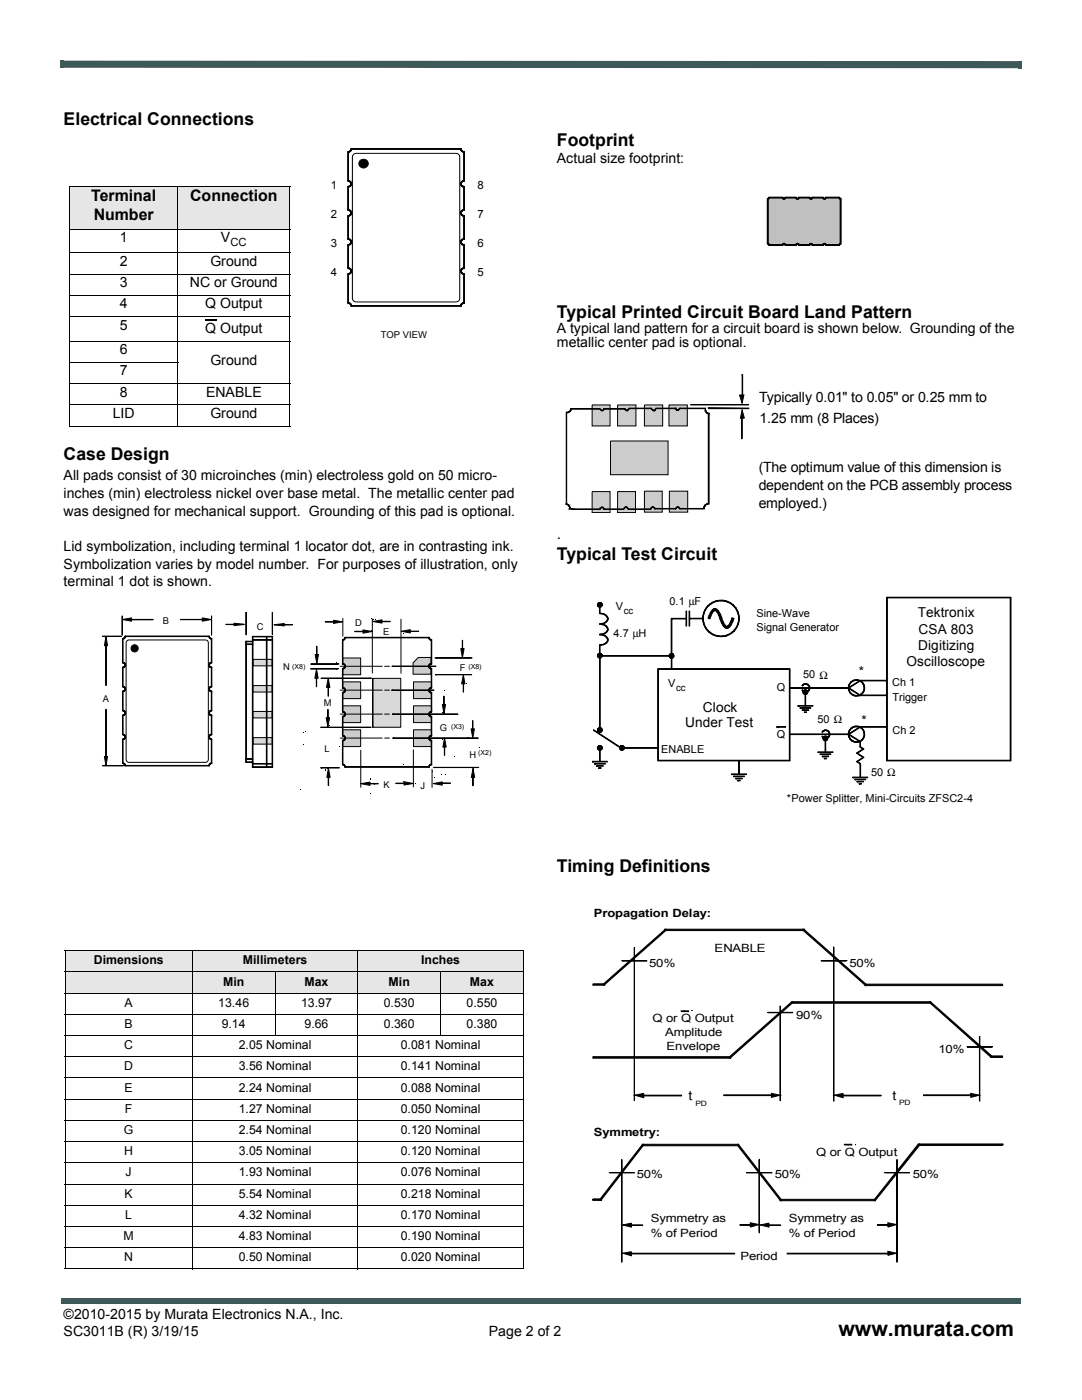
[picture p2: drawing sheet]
<svg xmlns="http://www.w3.org/2000/svg" width="216mm" height="279mm" viewBox="0 0 216 279" stroke-linecap="round" stroke-linejoin="round" font-family="sans-serif">
<defs><g id="words">
<text font-size="4.2" x="167.3" y="266.7">www.murata.com</text>
<g font-size="3.5">
<text x="12.7" y="25">Electrical Connections</text>
<text x="111.1" y="29.2">Footprint</text>
<text x="111.1" y="63.4">Typical Printed Circuit Board Land Pattern</text>
<text x="12.7" y="91.7">Case Design</text>
<text x="111.1" y="111.7">Typical Test Circuit</text>
<text x="111.1" y="174.1">Timing Definitions</text>
</g>
<g font-size="3.2">
<text x="18.2" y="40.1">Terminal</text>
<text x="38" y="40.1">Connection</text>
<text x="18.7" y="44">Number</text>
<text x="111.1" y="107.6">.</text>
</g>
<g font-size="2.8">
<text x="111.1" y="32.4">Actual size footprint:</text>
<text x="23.9" y="48.3">1</text>
<text x="23.9" y="53.1">2</text>
<text x="42" y="53.1">Ground</text>
<text x="44.1" y="48.3">V</text>
<text x="23.9" y="57.3">3</text>
<text x="37.9" y="57.3">NC or Ground</text>
<text x="23.9" y="61.5">4</text>
<text x="23.9" y="65.8">5</text>
<text x="40.9" y="61.5">Q Output</text>
<text x="23.9" y="70.7">6</text>
<text x="40.9" y="66.5">Q Output</text>
<text x="111.1" y="66.4">A typical land pattern for a circuit board is shown below. Grounding of the</text>
<text x="111.1" y="69.3">metallic center pad is optional.</text>
<text x="23.9" y="74.9">7</text>
<text x="42" y="72.8">Ground</text>
<text x="22.5" y="83.4">LID</text>
<text x="23.9" y="79.2">8</text>
<text x="41.1" y="79.2">ENABLE</text>
<text x="42" y="83.4">Ground</text>
<text x="151.5" y="80.2">Typically 0.01&quot; to 0.05&quot; or 0.25 mm to</text>
<text x="151.6" y="84.4">1.25 mm (8 Places)</text>
<text x="12.7" y="95.8">All pads consist of 30 microinches (min) electroless gold on 50 micro-</text>
<text x="151.4" y="94.1">(The optimum value of this dimension is</text>
<text x="12.7" y="99.4">inches (min) electroless nickel over base metal. The metallic center pad</text>
<text x="151.4" y="97.7">dependent on the PCB assembly process</text>
<text x="151.4" y="101.4">employed.)</text>
<text x="12.7" y="102.9">was designed for mechanical support. Grounding of this pad is optional.</text>
<text x="12.7" y="110">Lid symbolization, including terminal 1 locator dot, are in contrasting ink.</text>
<text x="12.7" y="113.5">Symbolization varies by model number. For purposes of illustration, only</text>
<text x="12.7" y="117">terminal 1 dot is shown.</text>
<text x="12.7" y="263.2">©2010-2015 by Murata Electronics N.A., Inc.</text>
<text x="12.7" y="266.7">SC3011B (R) 3/19/15</text>
<text x="97.5" y="266.7">Page 2 of 2</text>
</g>
<g font-size="2.7">
<text x="183.2" y="123.2">Tektronix</text>
<text x="183.2" y="129.7">Digitizing</text>
<text x="183.3" y="126.4">CSA 803</text>
<text x="171.4" y="134.9">*</text>
<text x="180.9" y="132.9">Oscilloscope</text>
<text x="140.3" y="142">Clock</text>
<text x="136.7" y="145.1">Under Test</text>
<text x="171.9" y="144.7">*</text>
</g>
<g font-size="2.6">
<text x="137.4" y="219.6">t</text>
<text x="178.1" y="219.5">t</text>
</g>
<g font-size="2.5">
<text x="18.7" y="192.4">Dimensions</text>
<text x="44.5" y="196.7">Min</text>
<text x="48.5" y="192.4">Millimeters</text>
<text x="60.7" y="196.7">Max</text>
<text x="77.5" y="196.7">Min</text>
<text x="84" y="192.4">Inches</text>
<text x="93.8" y="196.7">Max</text>
<text x="24.9" y="200.9">A</text>
<text x="43.6" y="200.9">13.46</text>
<text x="60.1" y="200.9">13.97</text>
<text x="76.6" y="200.9">0.530</text>
<text x="93.1" y="200.9">0.550</text>
<text x="24.8" y="209.4">C</text>
<text x="24.9" y="205.1">B</text>
<text x="44.2" y="205.1">9.14</text>
<text x="47.6" y="209.4">2.05 Nominal</text>
<text x="60.7" y="205.1">9.66</text>
<text x="76.6" y="205.1">0.360</text>
<text x="80" y="209.4">0.081 Nominal</text>
<text x="93.1" y="205.1">0.380</text>
<text x="24.8" y="213.6">D</text>
<text x="47.6" y="213.6">3.56 Nominal</text>
<text x="80" y="213.6">0.141 Nominal</text>
<text x="24.9" y="217.8">E</text>
<text x="47.6" y="217.8">2.24 Nominal</text>
<text x="80" y="217.8">0.088 Nominal</text>
<text x="24.7" y="226.3">G</text>
<text x="24.9" y="222.1">F</text>
<text x="47.6" y="222.1">1.27 Nominal</text>
<text x="47.6" y="226.3">2.54 Nominal</text>
<text x="80" y="226.3">0.120 Nominal</text>
<text x="80" y="222.1">0.050 Nominal</text>
<text x="24.8" y="230.5">H</text>
<text x="47.6" y="230.5">3.05 Nominal</text>
<text x="80" y="230.5">0.120 Nominal</text>
<text x="24.9" y="239">K</text>
<text x="25.1" y="234.8">J</text>
<text x="47.6" y="234.8">1.93 Nominal</text>
<text x="47.6" y="239">5.54 Nominal</text>
<text x="80" y="234.8">0.076 Nominal</text>
<text x="80" y="239">0.218 Nominal</text>
<text x="25" y="243.2">L</text>
<text x="47.6" y="243.2">4.32 Nominal</text>
<text x="80" y="243.2">0.170 Nominal</text>
<text x="24.7" y="247.5">M</text>
<text x="24.8" y="251.7">N</text>
<text x="47.6" y="251.7">0.50 Nominal</text>
<text x="47.6" y="247.5">4.83 Nominal</text>
<text x="80" y="251.7">0.020 Nominal</text>
<text x="80" y="247.5">0.190 Nominal</text>
</g>
<g font-size="2.3">
<text x="66" y="37.7">1</text>
<text x="95.3" y="37.7">8</text>
<text x="66" y="43.5">2</text>
<text x="95.3" y="43.5">7</text>
<text x="66" y="49.3">3</text>
<text x="95.3" y="49.3">6</text>
<text x="66" y="55.1">4</text>
<text x="95.3" y="55.1">5</text>
<text x="118.5" y="182.9">Propagation Delay:</text>
<text x="142.6" y="190">ENABLE</text>
<text x="129.5" y="192.9">50%</text>
<text x="169.5" y="192.9">50%</text>
<text x="130.2" y="203.9">Q or Q Output</text>
<text x="158.9" y="203.3">90%</text>
<text x="132.7" y="206.7">Amplitude</text>
<text x="133" y="209.6">Envelope</text>
<text x="187.3" y="210.2">10%</text>
<text x="118.5" y="226.8">Symmetry:</text>
<text x="162.9" y="230.6">Q or Q Output</text>
<text x="127.1" y="235.2">50%</text>
<text x="154.6" y="235.2">50%</text>
<text x="182.1" y="235.2">50%</text>
<text x="129.9" y="243.9">Symmetry as</text>
<text x="157.4" y="243.9">Symmetry as</text>
<text x="129.9" y="246.8">% of Period</text>
<text x="147.7" y="251.4">Period</text>
<text x="157.4" y="246.8">% of Period</text>
</g>
<g font-size="2.2">
<text x="46" y="49">CC</text>
<text x="122.9" y="121.8">V</text>
<text x="133.6" y="120.7">0.1 μF</text>
<text x="150.9" y="123.1">Sine-Wave</text>
<text x="150.9" y="125.8">Signal Generator</text>
<text x="122.4" y="127">4.7 μH</text>
<text x="133.3" y="137.1">V</text>
<text x="155" y="138">Q</text>
<text x="160.3" y="135.4">50 Ω</text>
<text x="178" y="136.9">Ch 1</text>
<text x="178.1" y="139.8">Trigger</text>
<text x="155" y="147.2">Q</text>
<text x="163.1" y="144.3">50 Ω</text>
<text x="178.1" y="146.5">Ch 2</text>
<text x="131.9" y="150.3">ENABLE</text>
<text x="173.8" y="154.8">50 Ω</text>
<text x="157" y="160.1">*Power Splitter, Mini-Circuits ZFSC2-4</text>
</g>
<g font-size="1.9">
<text x="76" y="67.5">TOP VIEW</text>
<text x="32.5" y="124.5">B</text>
<text x="51.2" y="125.8">C</text>
<text x="70.9" y="125">D</text>
<text x="124.5" y="122.6">cc</text>
<text x="76.5" y="126.7">E</text>
<text x="56.5" y="133.8">N</text>
<text x="91.8" y="133.9">F</text>
<text x="134.9" y="137.9">cc</text>
<text x="20.5" y="140.1">A</text>
<text x="64.6" y="141">M</text>
<text x="87.7" y="145.8">G</text>
<text x="64.8" y="150.1">L</text>
<text x="93.7" y="151.3">H</text>
<text x="76.5" y="157.3">K</text>
<text x="83.9" y="157.4">J</text>
</g>
<g font-size="1.5">
<text x="138.8" y="220.7">PD</text>
<text x="179.4" y="220.5">PD</text>
</g>
<g font-size="1.4">
<text x="58.3" y="133.4">(X8)</text>
<text x="93.5" y="133.5">(X8)</text>
<text x="90" y="145.5">(X3)</text>
<text x="95.4" y="150.8">(X2)</text>
</g>
</g></defs>
<g fill="#3d5959">
<path d="M12 12.1h.7v1.4h-.7z"/>
<path d="M203.2 12.2h.7v1.4h-.7z"/>
<path d="M12.7 12.1l190.5 .1v1.4l-190.5-.1z"/>
<path d="M12.2 259.2h.5v1.1h-.5z"/>
<path d="M12.7 259.2h191v1.1h-191z"/>
</g>
<path d="M65.3 29h32.9v39.9h-32.9z" fill="#fff"/>
<g fill="#000" stroke="#000" stroke-width=".2">
<path d="M69.4 30.3h.3l-.3 .1z" fill-rule="evenodd"/>
<path d="M69.4 37.2l.3 .1z" fill-rule="evenodd"/>
<path d="M69.4 30.2l.1 .1v5.9l-.1-.1z" fill-rule="evenodd"/>
<path d="M69.4 36.1l.3 .1z" fill-rule="evenodd"/>
<path d="M69.5 30.3l.3-.1-.2 .2z" fill-rule="evenodd"/>
<path d="M69.6 37.2h.2l-.2 .1z" fill-rule="evenodd"/>
<path d="M69.5 36.1l.3 .1z" fill-rule="evenodd"/>
<path d="M69.6 30.2h.3l-.2 .1z" fill-rule="evenodd"/>
<path d="M69.7 37.1l.2 .1-.2 .1z" fill-rule="evenodd"/>
<path d="M69.7 30.2l.3-.1-.2 .2z" fill-rule="evenodd"/>
<path d="M69.7 37.1h.3l-.2 .1z" fill-rule="evenodd"/>
<path d="M69.7 36.1l.2 .2z" fill-rule="evenodd"/>
<path d="M70 30l.1 .1-.2 .1z" fill-rule="evenodd"/>
<path d="M69.9 37h.2l-.2 .2z" fill-rule="evenodd"/>
<path d="M69.7 36.2l.3 .1z" fill-rule="evenodd"/>
<path d="M70 29.9l.1 .1-.2 .1z" fill-rule="evenodd"/>
<path d="M70 36.9h.1l-.1 .2z" fill-rule="evenodd"/>
<path d="M69.8 36.2l.2 .2z" fill-rule="evenodd"/>
<path d="M70 29.7h22l.1 .1h-22z" fill-rule="evenodd"/>
<path d="M70 29.8l.1 .1-.1 .1z" fill-rule="evenodd"/>
<path d="M70 36.7l.1 .1v.2z" fill-rule="evenodd"/>
<path d="M69.9 36.3h.1l.1 .2z" fill-rule="evenodd"/>
<path d="M70 29.7h.2l-.1 .2z" fill-rule="evenodd"/>
<path d="M70.1 36.6v.3l-.1-.1z" fill-rule="evenodd"/>
<path d="M70 36.4h.1v.2z" fill-rule="evenodd"/>
<path d="M70.1 36.5v.3z" fill-rule="evenodd"/>
<path d="M91.9 29.7l.1 .2z" fill-rule="evenodd"/>
<path d="M91.9 36.6l.1 .3-.1-.1z" fill-rule="evenodd"/>
<path d="M92 36.5v.3z" fill-rule="evenodd"/>
<path d="M92 36.4h.1l-.1 .2z" fill-rule="evenodd"/>
<path d="M91.9 29.8h.1l.1 .2h-.1z" fill-rule="evenodd"/>
<path d="M91.9 36.7l.2 .3h-.2z" fill-rule="evenodd"/>
<path d="M92 36.3l.2 .1-.2 .1z" fill-rule="evenodd"/>
<path d="M92.1 36.2l.1 .1-.2 .1z" fill-rule="evenodd"/>
<path d="M92 29.9l.1 .2z" fill-rule="evenodd"/>
<path d="M92 36.9l.1 .2z" fill-rule="evenodd"/>
<path d="M92.1 36.2h.2l-.1 .1z" fill-rule="evenodd"/>
<path d="M92 30l.2 .2z" fill-rule="evenodd"/>
<path d="M92 37l.2 .1z" fill-rule="evenodd"/>
<path d="M92.1 30.1l.2 .1-.1 .1z" fill-rule="evenodd"/>
<path d="M92.1 37.1l.2 .1z" fill-rule="evenodd"/>
<path d="M92.2 36.2h.2l-.2 .1z" fill-rule="evenodd"/>
<path d="M92.3 36.1l.2 .1h-.2z" fill-rule="evenodd"/>
<path d="M92.2 30.2l.2 .1z" fill-rule="evenodd"/>
<path d="M92.2 37.1l.2 .2z" fill-rule="evenodd"/>
<path d="M92.4 36.1l.3 .1z" fill-rule="evenodd"/>
<path d="M92.3 30.2l.2 .1z" fill-rule="evenodd"/>
<path d="M92.3 37.2l.2 .1z" fill-rule="evenodd"/>
<path d="M92.4 30.3l.3 .1z" fill-rule="evenodd"/>
<path d="M92.4 37.2l.3 .1z" fill-rule="evenodd"/>
<path d="M92.6 30.2l.1 .1-.1 5.9-.1-.1z" fill-rule="evenodd"/>
<path d="M69.4 54.6l.1 .1v5.8h-.1z" fill-rule="evenodd"/>
<path d="M69.4 54.6h.2l.1 .1-.3 .1z" fill-rule="evenodd"/>
<path d="M69.4 48.8l.3 .1h-.3z" fill-rule="evenodd"/>
<path d="M69.4 43l.3 .1z" fill-rule="evenodd"/>
<path d="M69.4 48.8l.1 .1v4.7z" fill-rule="evenodd"/>
<path d="M69.4 43l.1 .1v4.7z" fill-rule="evenodd"/>
<path d="M69.4 37.2h.1v4.8l-.1-.1z" fill-rule="evenodd"/>
<path d="M69.4 53.5l.3 .1h-.3z" fill-rule="evenodd"/>
<path d="M69.4 47.7l.3 .1h-.3z" fill-rule="evenodd"/>
<path d="M69.4 41.9l.3 .1h-.3z" fill-rule="evenodd"/>
<path d="M69.5 54.6l.3 .1h-.2z" fill-rule="evenodd"/>
<path d="M69.5 48.8h.3l-.2 .1z" fill-rule="evenodd"/>
<path d="M69.6 43h.2l-.2 .1z" fill-rule="evenodd"/>
<path d="M69.5 53.5l.3 .1z" fill-rule="evenodd"/>
<path d="M69.5 47.7l.3 .1z" fill-rule="evenodd"/>
<path d="M69.5 41.9l.3 .1z" fill-rule="evenodd"/>
<path d="M69.6 54.6h.3l-.2 .1z" fill-rule="evenodd"/>
<path d="M69.6 48.8h.3l-.2 .1z" fill-rule="evenodd"/>
<path d="M69.6 43h.3l-.2 .1z" fill-rule="evenodd"/>
<path d="M69.7 54.5h.3l-.2 .2z" fill-rule="evenodd"/>
<path d="M69.6 53.5l.3 .2z" fill-rule="evenodd"/>
<path d="M69.7 48.7h.3l-.2 .2z" fill-rule="evenodd"/>
<path d="M69.6 47.7l.3 .2z" fill-rule="evenodd"/>
<path d="M69.7 42.9h.3l-.2 .2z" fill-rule="evenodd"/>
<path d="M69.6 41.9l.3 .2z" fill-rule="evenodd"/>
<path d="M69.9 54.4h.2l-.2 .2z" fill-rule="evenodd"/>
<path d="M69.7 53.6l.3 .1z" fill-rule="evenodd"/>
<path d="M70 48.5l.1 .1-.2 .2z" fill-rule="evenodd"/>
<path d="M69.8 47.8l.2 .1z" fill-rule="evenodd"/>
<path d="M70 42.7l.1 .1-.2 .2z" fill-rule="evenodd"/>
<path d="M69.8 42l.2 .1z" fill-rule="evenodd"/>
<path d="M70 54.3l.1 .1-.2 .1z" fill-rule="evenodd"/>
<path d="M69.8 53.7l.2 .1z" fill-rule="evenodd"/>
<path d="M70 48.5l.1 .1-.2 .1z" fill-rule="evenodd"/>
<path d="M69.8 47.8l.2 .2z" fill-rule="evenodd"/>
<path d="M70 42.7l.1 .1-.1 .1z" fill-rule="evenodd"/>
<path d="M69.8 42l.2 .2z" fill-rule="evenodd"/>
<path d="M70 54.1l.1 .1-.1 .2z" fill-rule="evenodd"/>
<path d="M69.9 53.7l.2 .2z" fill-rule="evenodd"/>
<path d="M70 48.3l.1 .1-.1 .2z" fill-rule="evenodd"/>
<path d="M69.9 47.9h.1l.1 .2z" fill-rule="evenodd"/>
<path d="M70 42.5l.1 .1-.1 .2z" fill-rule="evenodd"/>
<path d="M69.9 42.1l.2 .2z" fill-rule="evenodd"/>
<path d="M70 54l.2 .1-.1 .2z" fill-rule="evenodd"/>
<path d="M70 53.8h.1v.2h-.1z" fill-rule="evenodd"/>
<path d="M70 48.3h.2l-.1 .2z" fill-rule="evenodd"/>
<path d="M70 48l.1 .2h-.1z" fill-rule="evenodd"/>
<path d="M70 42.5h.2l-.1 .2z" fill-rule="evenodd"/>
<path d="M70 42.2h.1v.2z" fill-rule="evenodd"/>
<path d="M70 53.9l.1 .3z" fill-rule="evenodd"/>
<path d="M70 48.2l.1-.1v.3z" fill-rule="evenodd"/>
<path d="M70 42.4l.1-.1v.3z" fill-rule="evenodd"/>
<path d="M91.9 54l.2 .1-.1 .2z" fill-rule="evenodd"/>
<path d="M91.9 53.9l.1 .3z" fill-rule="evenodd"/>
<path d="M92 53.8l.1 .1-.2 .1z" fill-rule="evenodd"/>
<path d="M91.9 48.2l.1 .3z" fill-rule="evenodd"/>
<path d="M91.9 48.1l.1 .3z" fill-rule="evenodd"/>
<path d="M92 48h.1l-.1 .2z" fill-rule="evenodd"/>
<path d="M91.9 42.4l.2 .1-.1 .2z" fill-rule="evenodd"/>
<path d="M91.9 42.3l.1 .3z" fill-rule="evenodd"/>
<path d="M92 42.2h.1l-.1 .2z" fill-rule="evenodd"/>
<path d="M91.9 54.2h.2v.2z" fill-rule="evenodd"/>
<path d="M92 53.7h.2l-.1 .2h-.2z" fill-rule="evenodd"/>
<path d="M91.9 48.4l.1-.1 .1 .3h-.1z" fill-rule="evenodd"/>
<path d="M92 47.9h.2l-.1 .2h-.2z" fill-rule="evenodd"/>
<path d="M91.9 42.6l.1-.1 .1 .3h-.1z" fill-rule="evenodd"/>
<path d="M92 42.1l.2 .1-.2 .1z" fill-rule="evenodd"/>
<path d="M92.1 53.6l.1 .1-.1 .1z" fill-rule="evenodd"/>
<path d="M92.1 47.8l.1 .1-.1 .1z" fill-rule="evenodd"/>
<path d="M92.1 42l.1 .1-.1 .1z" fill-rule="evenodd"/>
<path d="M92 54.3l.1 .2z" fill-rule="evenodd"/>
<path d="M92 48.5l.1 .2z" fill-rule="evenodd"/>
<path d="M92 42.7l.1 .2z" fill-rule="evenodd"/>
<path d="M92.1 53.6h.2l-.1 .2z" fill-rule="evenodd"/>
<path d="M92.1 47.8h.2l-.1 .1z" fill-rule="evenodd"/>
<path d="M92.1 42h.2l-.1 .1z" fill-rule="evenodd"/>
<path d="M92 54.4l.2 .2z" fill-rule="evenodd"/>
<path d="M92 48.6l.2 .2z" fill-rule="evenodd"/>
<path d="M92 42.8l.2 .2z" fill-rule="evenodd"/>
<path d="M92.1 54.5l.2 .1z" fill-rule="evenodd"/>
<path d="M92.2 53.6h.2l-.1 .1z" fill-rule="evenodd"/>
<path d="M92.1 48.7l.2 .1-.1 .1z" fill-rule="evenodd"/>
<path d="M92.2 47.8h.2l-.1 .1z" fill-rule="evenodd"/>
<path d="M92.1 42.9l.2 .1-.1 .1z" fill-rule="evenodd"/>
<path d="M92.2 42h.2l-.1 .1z" fill-rule="evenodd"/>
<path d="M92.3 53.5l.2 .1h-.2z" fill-rule="evenodd"/>
<path d="M92.3 47.7l.2 .1h-.2z" fill-rule="evenodd"/>
<path d="M92.3 41.9l.2 .1h-.2z" fill-rule="evenodd"/>
<path d="M92.2 54.5l.2 .2z" fill-rule="evenodd"/>
<path d="M92.2 48.7l.2 .2z" fill-rule="evenodd"/>
<path d="M92.2 42.9l.2 .2z" fill-rule="evenodd"/>
<path d="M92.4 53.5l.3 .1z" fill-rule="evenodd"/>
<path d="M92.4 47.7l.3 .1z" fill-rule="evenodd"/>
<path d="M92.4 41.9l.3 .1z" fill-rule="evenodd"/>
<path d="M92.3 54.6l.2 .1z" fill-rule="evenodd"/>
<path d="M92.3 48.8l.2 .1z" fill-rule="evenodd"/>
<path d="M92.3 43l.2 .1z" fill-rule="evenodd"/>
<path d="M92.5 54.7h.2l-.1 5.8h-.1z" fill-rule="evenodd"/>
<path d="M92.4 54.6l.3 .1z" fill-rule="evenodd"/>
<path d="M92.4 48.8l.3 .1z" fill-rule="evenodd"/>
<path d="M92.4 43l.3 .1z" fill-rule="evenodd"/>
<path d="M92.5 48.8l.2 .1-.1 4.7z" fill-rule="evenodd"/>
<path d="M92.5 43l.2 .1-.1 4.7z" fill-rule="evenodd"/>
<path d="M92.5 37.2h.2l-.1 4.8-.1-.1z" fill-rule="evenodd"/>
<path d="M69.4 60.4l.3 .1h-.3z" fill-rule="evenodd"/>
<path d="M69.5 60.5h.3z" fill-rule="evenodd"/>
<path d="M69.6 60.5l.3 .1z" fill-rule="evenodd"/>
<path d="M69.8 60.5l.2 .2z" fill-rule="evenodd"/>
<path d="M69.8 60.6l.2 .2z" fill-rule="evenodd"/>
<path d="M70 61h22l.1 .1h-22z" fill-rule="evenodd"/>
<path d="M69.9 60.7l.2 .2z" fill-rule="evenodd"/>
<path d="M70 60.8h.1v.2z" fill-rule="evenodd"/>
<path d="M70 60.9h.1v.2z" fill-rule="evenodd"/>
<path d="M91.9 60.9l.1 .2z" fill-rule="evenodd"/>
<path d="M92 60.8h.1l-.1 .2z" fill-rule="evenodd"/>
<path d="M92 60.7h.2l-.1 .2z" fill-rule="evenodd"/>
<path d="M92.1 60.6l.1 .1-.1 .1z" fill-rule="evenodd"/>
<path d="M92.1 60.6h.2l-.1 .1z" fill-rule="evenodd"/>
<path d="M92.2 60.5h.2l-.1 .1z" fill-rule="evenodd"/>
<path d="M92.3 60.5h.2l-.2 .1z" fill-rule="evenodd"/>
<path d="M92.4 60.5h.3z" fill-rule="evenodd"/>
<circle cx="72.5" cy="32.7" r=".9"/>
</g>
<path d="M70.5 30.8l.5-.2h20.1l.5 .3 .1 .4v28.2a.76 .76 0 0 1-.7 .8h-19.9a.76 .76 0 0 1-.8-.8v-28.2z" fill="none" stroke="#000" stroke-width=".2"/>
<path d="M19.9 122.2h78.9v36.8h-78.9z" fill="#fff"/>
<path d="M83.5 131.2h2.5v1.2a.49 .49 0 0 0-.5 .5 .49 .49 0 0 0 .5 .5v1.2h-3.6v-2.3z" fill-rule="evenodd" fill="#ccc" stroke="#000" stroke-width=".2"/>
<path d="M74.4 135.4h5.6v9.7h-5.6z" fill-rule="evenodd" fill="#d9d9d9" stroke="#000" stroke-width=".2"/>
<g fill="#ccc" stroke="#000" stroke-width=".2">
<path d="M82.5 145.6h3.6v1.2a.49 .49 0 0 0-.5 .5 .49 .49 0 0 0 .5 .5v1.2h-3.6z" fill-rule="evenodd"/>
<path d="M82.5 136.1h3.6v1.2a.48 .48 0 0 0-.5 .5 .48 .48 0 0 0 .5 .4v1.2h-3.6z" fill-rule="evenodd"/>
<path d="M82.5 140.9h3.6v1.2a.48 .48 0 0 0-.5 .4 .48 .48 0 0 0 .5 .5v1.2h-3.6z" fill-rule="evenodd"/>
<path d="M68.4 136.1h3.6v3.3h-3.6v-1.2a.48 .48 0 0 0 .5-.4 .48 .48 0 0 0-.5-.5z" fill-rule="evenodd"/>
<path d="M68.4 140.9h3.6v3.3h-3.6v-1.2a.48 .48 0 0 0 .5-.5 .48 .48 0 0 0-.5-.4z" fill-rule="evenodd"/>
<path d="M68.4 145.6h3.6v3.4h-3.6v-1.2a.49 .49 0 0 0 .5-.5 .49 .49 0 0 0-.5-.5z" fill-rule="evenodd"/>
<path d="M68.4 131.3h3.6v3.4h-3.6v-1.2a.48 .48 0 0 0 .5-.5 .48 .48 0 0 0-.5-.5z" fill-rule="evenodd"/>
</g>
<g fill="#d9d9d9" stroke="#000" stroke-width=".2">
<path d="M50.4 131.6h3.9v1.3h-3.9z" fill-rule="evenodd"/>
<path d="M50.4 136.8h3.9v1.3h-3.9z" fill-rule="evenodd"/>
<path d="M50.4 142h3.9v1.3h-3.9z" fill-rule="evenodd"/>
<path d="M50.4 147.2h3.9v1.3h-3.9z" fill-rule="evenodd"/>
</g>
<g fill="#000" stroke="#000" stroke-width=".2">
<path d="M21.1 128.4l.1 8.4z" fill-rule="evenodd"/>
<path d="M21.1 127l.4 1.9h-.7z" fill-rule="evenodd"/>
<path d="M20.4 127h3.9z" fill-rule="evenodd"/>
<path d="M24.4 122.9v3.9z" fill-rule="evenodd"/>
<path d="M24.5 127.4l.2 .1h-.2z" fill-rule="evenodd"/>
<path d="M24.4 137l.2 .1z" fill-rule="evenodd"/>
<path d="M24.5 132.2l.1 .1h-.1z" fill-rule="evenodd"/>
<path d="M24.4 133.2h.2l-.1 3.9z" fill-rule="evenodd"/>
<path d="M24.5 127.4v4.9z" fill-rule="evenodd"/>
<path d="M24.5 137l.2 .1z" fill-rule="evenodd"/>
<path d="M24.5 132.2l.2 .1z" fill-rule="evenodd"/>
<path d="M24.4 138h.2z" fill-rule="evenodd"/>
<path d="M24.4 133.2h.2z" fill-rule="evenodd"/>
<path d="M24.6 127.4l.1 .1h-.1z" fill-rule="evenodd"/>
<path d="M24.6 137l.1 .1z" fill-rule="evenodd"/>
<path d="M24.6 132.2l.2 .1z" fill-rule="evenodd"/>
<path d="M24.5 137.9l.2 .1z" fill-rule="evenodd"/>
<path d="M24.5 133.2h.2z" fill-rule="evenodd"/>
<path d="M24.7 137l.1 .2z" fill-rule="evenodd"/>
<path d="M24.6 137.9l.2 .1z" fill-rule="evenodd"/>
<path d="M24.6 133.1l.2 .1z" fill-rule="evenodd"/>
<path d="M24.7 127.4h.1l-.1 .1z" fill-rule="evenodd"/>
<path d="M24.7 137.1l.1 .1z" fill-rule="evenodd"/>
<path d="M24.7 137.9h.1l-.1 .1z" fill-rule="evenodd"/>
<path d="M24.7 132.3l.1 .1z" fill-rule="evenodd"/>
<path d="M24.7 133.1l.1 .1z" fill-rule="evenodd"/>
<path d="M24.8 137.1l.1 .2z" fill-rule="evenodd"/>
<path d="M24.7 137.9h.2l-.2 .1z" fill-rule="evenodd"/>
<path d="M24.8 132.3l.1 .2z" fill-rule="evenodd"/>
<path d="M24.8 133l.1 .1-.2 .1z" fill-rule="evenodd"/>
<path d="M24.7 127.3h.2l-.1 .1z" fill-rule="evenodd"/>
<path d="M24.8 137.2l.2 .1z" fill-rule="evenodd"/>
<path d="M24.8 137.8h.1l-.1 .1z" fill-rule="evenodd"/>
<path d="M24.8 132.4l.2 .1z" fill-rule="evenodd"/>
<path d="M24.8 133h.1l-.1 .1z" fill-rule="evenodd"/>
<path d="M24.9 137.2l.1 .2z" fill-rule="evenodd"/>
<path d="M24.9 137.7h.1l-.1 .2z" fill-rule="evenodd"/>
<path d="M24.9 132.4l.1 .2z" fill-rule="evenodd"/>
<path d="M24.9 132.9h.1l-.1 .2z" fill-rule="evenodd"/>
<path d="M24.8 127.2l.2 .1-.2 .1z" fill-rule="evenodd"/>
<path d="M24.9 137.3l.1 .2z" fill-rule="evenodd"/>
<path d="M24.9 137.6l.1 .1v.1z" fill-rule="evenodd"/>
<path d="M24.9 132.5l.1 .2z" fill-rule="evenodd"/>
<path d="M24.9 132.9h.1l-.1 .1z" fill-rule="evenodd"/>
<path d="M24.9 137.4l.1 .1z" fill-rule="evenodd"/>
<path d="M24.9 137.6l.1 .1z" fill-rule="evenodd"/>
<path d="M24.9 132.6l.1 .2z" fill-rule="evenodd"/>
<path d="M24.9 132.8h.1v.2z" fill-rule="evenodd"/>
<path d="M24.9 137.4l.1 .2z" fill-rule="evenodd"/>
<path d="M24.9 137.5l.1 .2z" fill-rule="evenodd"/>
<path d="M24.9 132.7l.1 .1z" fill-rule="evenodd"/>
<path d="M24.9 132.7l.1 .2z" fill-rule="evenodd"/>
<path d="M24.9 127.1h.1l-.1 .2z" fill-rule="evenodd"/>
<path d="M25 126.9l16.8 .1h-16.8z" fill-rule="evenodd"/>
<path d="M24.9 127.1h.1v.1z" fill-rule="evenodd"/>
<path d="M24.9 127h.1v.1z" fill-rule="evenodd"/>
<path d="M25.9 123.6l4.7 .1z" fill-rule="evenodd"/>
<path d="M24.4 123.6l1.8-.3v.7z" fill-rule="evenodd"/>
<path d="M40.4 123.3l1.8 .3-1.8 .4z" fill-rule="evenodd"/>
<path d="M36 123.6l4.7 .1z" fill-rule="evenodd"/>
<path d="M41.7 127l.1 .1z" fill-rule="evenodd"/>
<path d="M41.7 137.5l.1 .2z" fill-rule="evenodd"/>
<path d="M41.7 137.4l.1 .2z" fill-rule="evenodd"/>
<path d="M41.7 137.4l.1 .1z" fill-rule="evenodd"/>
<path d="M41.7 137.3l.1 .2z" fill-rule="evenodd"/>
<path d="M41.7 132.7l.1 .2z" fill-rule="evenodd"/>
<path d="M41.7 132.7l.1 .1z" fill-rule="evenodd"/>
<path d="M41.7 132.6l.1 .2z" fill-rule="evenodd"/>
<path d="M41.7 132.5l.1 .2z" fill-rule="evenodd"/>
<path d="M41.7 127.1l.1-.1v.2z" fill-rule="evenodd"/>
<path d="M41.7 137.6l.1 .1z" fill-rule="evenodd"/>
<path d="M41.8 137.2h.1l-.1 .2z" fill-rule="evenodd"/>
<path d="M41.7 132.8l.1 .2z" fill-rule="evenodd"/>
<path d="M41.8 132.5h.1l-.1 .1z" fill-rule="evenodd"/>
<path d="M41.8 137.2v.1z" fill-rule="evenodd"/>
<path d="M41.8 132.4v.1z" fill-rule="evenodd"/>
<path d="M41.7 127.1l.1 .2z" fill-rule="evenodd"/>
<path d="M41.7 137.6l.1 .2z" fill-rule="evenodd"/>
<path d="M41.8 132.8v.2z" fill-rule="evenodd"/>
<path d="M41.8 137.7l.1 .1z" fill-rule="evenodd"/>
<path d="M41.8 137.1l.1 .2z" fill-rule="evenodd"/>
<path d="M41.8 132.9l.1 .2z" fill-rule="evenodd"/>
<path d="M41.8 132.3l.1 .2z" fill-rule="evenodd"/>
<path d="M41.8 127.2l.1 .2z" fill-rule="evenodd"/>
<path d="M41.8 137.8l.1 .1z" fill-rule="evenodd"/>
<path d="M41.8 137.1h.2l-.1 .1z" fill-rule="evenodd"/>
<path d="M41.8 133l.2 .1z" fill-rule="evenodd"/>
<path d="M41.8 132.3h.2l-.1 .1z" fill-rule="evenodd"/>
<path d="M41.9 137.1h.2l-.2 .1z" fill-rule="evenodd"/>
<path d="M41.9 132.3h.2l-.2 .1z" fill-rule="evenodd"/>
<path d="M41.8 127.3l.2 .1z" fill-rule="evenodd"/>
<path d="M41.9 137.8l.1 .1z" fill-rule="evenodd"/>
<path d="M41.8 133l.2 .2z" fill-rule="evenodd"/>
<path d="M41.9 137.9l.2 .1z" fill-rule="evenodd"/>
<path d="M42 137l.1 .1h-.1z" fill-rule="evenodd"/>
<path d="M41.9 133.1l.2 .1z" fill-rule="evenodd"/>
<path d="M42 132.2l.1 .1-.1 .1z" fill-rule="evenodd"/>
<path d="M41.9 127.4l.2 .1z" fill-rule="evenodd"/>
<path d="M42.1 137l.1 .1h-.1z" fill-rule="evenodd"/>
<path d="M42 132.2l.2 .1z" fill-rule="evenodd"/>
<path d="M42 137.9l.1 .1z" fill-rule="evenodd"/>
<path d="M42 133.1l.1 .1z" fill-rule="evenodd"/>
<path d="M42 127.4l.2 .1z" fill-rule="evenodd"/>
<path d="M42.1 137l.2 .1z" fill-rule="evenodd"/>
<path d="M42.1 132.2l.2 .1z" fill-rule="evenodd"/>
<path d="M42.1 137.9l.1 .1h-.1z" fill-rule="evenodd"/>
<path d="M42 133.1l.2 .1z" fill-rule="evenodd"/>
<path d="M42.1 127.4l.2 .1h-.2z" fill-rule="evenodd"/>
<path d="M42.1 137.9l.2 .1z" fill-rule="evenodd"/>
<path d="M42.1 133.2h.2z" fill-rule="evenodd"/>
<path d="M42.2 122.9v3.9z" fill-rule="evenodd"/>
<path d="M42.2 133.2h.1l-.1 3.9z" fill-rule="evenodd"/>
<path d="M42.2 127.4v4.9z" fill-rule="evenodd"/>
<path d="M45.1 124.6h3.6z" fill-rule="evenodd"/>
<path d="M46.7 124.4l2 .2-2 .3z" fill-rule="evenodd"/>
<path d="M49 128.5l1.5 .1h-1.4z" fill-rule="evenodd"/>
<path d="M49 128l1.5 .1z" fill-rule="evenodd"/>
<path d="M49.1 122.1v4.6z" fill-rule="evenodd"/>
<path d="M50.4 127l4 .1z" fill-rule="evenodd"/>
<path d="M50.4 127.7h4l-4 .1z" fill-rule="evenodd"/>
<path d="M54.3 122.1l.1 4.6z" fill-rule="evenodd"/>
<path d="M54.7 124.7h3.7z" fill-rule="evenodd"/>
<path d="M54.7 124.7l2-.3v.5z" fill-rule="evenodd"/>
<path d="M62 133.5h5.4z" fill-rule="evenodd"/>
<path d="M62 132.5h5.4z" fill-rule="evenodd"/>
<path d="M63.1 135.1l.1 2z" fill-rule="evenodd"/>
<path d="M63.2 129v2z" fill-rule="evenodd"/>
<path d="M63.2 133.5l.3 1.9h-.7z" fill-rule="evenodd"/>
<path d="M62.9 130.6h.6l-.3 1.8z" fill-rule="evenodd"/>
<path d="M64.1 135.3l9.9 .1z" fill-rule="evenodd"/>
<path d="M65.5 135.4l.3 1.8h-.6z" fill-rule="evenodd"/>
<path d="M65.5 137v2z" fill-rule="evenodd"/>
<path d="M66.5 123.8l1.9 .3-1.9 .3z" fill-rule="evenodd"/>
<path d="M64.9 124.1h2z" fill-rule="evenodd"/>
<path d="M68.3 133.4h.1v4z" fill-rule="evenodd"/>
<path d="M68.3 138.2h.1v3.9z" fill-rule="evenodd"/>
<path d="M68.3 132.4l.2 .1z" fill-rule="evenodd"/>
<path d="M68.3 137.2l.2 .1z" fill-rule="evenodd"/>
<path d="M68.4 132.4l.2 .2z" fill-rule="evenodd"/>
<path d="M68.3 127.7h.1v4.9z" fill-rule="evenodd"/>
<path d="M68.4 137.2l.2 .2z" fill-rule="evenodd"/>
<path d="M68.3 133.4l.2 .1z" fill-rule="evenodd"/>
<path d="M68.3 138.2h.2z" fill-rule="evenodd"/>
<path d="M68.3 127.7h.2z" fill-rule="evenodd"/>
<path d="M68.5 132.5l.1 .1z" fill-rule="evenodd"/>
<path d="M68.5 137.2l.1 .2z" fill-rule="evenodd"/>
<path d="M68.4 138.2h.2l-.2 .1z" fill-rule="evenodd"/>
<path d="M68.4 133.4h.2z" fill-rule="evenodd"/>
<path d="M68.4 127.7h.2z" fill-rule="evenodd"/>
<path d="M68.6 132.5l.1 .1z" fill-rule="evenodd"/>
<path d="M68.5 133.4h.1l-.1 .1z" fill-rule="evenodd"/>
<path d="M68.6 137.3l.1 .1z" fill-rule="evenodd"/>
<path d="M68.6 132.5l.1 .2z" fill-rule="evenodd"/>
<path d="M68.5 127.6h.2l-.1 .1z" fill-rule="evenodd"/>
<path d="M68.6 137.3l.1 .2z" fill-rule="evenodd"/>
<path d="M68.6 133.4h.1l-.1 .1z" fill-rule="evenodd"/>
<path d="M68.6 138.1l.1 .1h-.1z" fill-rule="evenodd"/>
<path d="M68.6 132.6l.2 .1z" fill-rule="evenodd"/>
<path d="M68.6 133.3h.1v.1z" fill-rule="evenodd"/>
<path d="M68.7 127.5l.1 .1-.2 .1z" fill-rule="evenodd"/>
<path d="M68.6 137.4l.2 .1z" fill-rule="evenodd"/>
<path d="M68.6 138.1h.1v.1z" fill-rule="evenodd"/>
<path d="M68.6 133.3l.2-.1-.1 .2z" fill-rule="evenodd"/>
<path d="M68.7 138v.2z" fill-rule="evenodd"/>
<path d="M68.7 132.7l.1 .2z" fill-rule="evenodd"/>
<path d="M68.7 127.5h.1l-.1 .1z" fill-rule="evenodd"/>
<path d="M68.8 137.5l.1 .1z" fill-rule="evenodd"/>
<path d="M68.7 133.2l.1 .1z" fill-rule="evenodd"/>
<path d="M68.7 127.4h.2l-.1 .2z" fill-rule="evenodd"/>
<path d="M68.7 137.9l.1 .2z" fill-rule="evenodd"/>
<path d="M68.8 132.8l.1 .1z" fill-rule="evenodd"/>
<path d="M68.8 133.1h.1l-.1 .2z" fill-rule="evenodd"/>
<path d="M68.8 137.5l.1 .2z" fill-rule="evenodd"/>
<path d="M68.8 137.9h.1l-.1 .1z" fill-rule="evenodd"/>
<path d="M68.8 132.8l.1 .2z" fill-rule="evenodd"/>
<path d="M68.8 132.9l.1 .2z" fill-rule="evenodd"/>
<path d="M68.8 132.9l.1 .2z" fill-rule="evenodd"/>
<path d="M68.8 133.1l.1 .1z" fill-rule="evenodd"/>
<path d="M68.8 127.2h.1v.2z" fill-rule="evenodd"/>
<path d="M68.8 127.3v.2z" fill-rule="evenodd"/>
<path d="M68.8 137.6l.1 .2z" fill-rule="evenodd"/>
<path d="M68.8 137.7l.1 .1z" fill-rule="evenodd"/>
<path d="M68.8 137.8l.1 .1z" fill-rule="evenodd"/>
<path d="M68.8 137.8l.1 .2z" fill-rule="evenodd"/>
<path d="M68.8 127.2l16.9 .1h-16.9z" fill-rule="evenodd"/>
<path d="M72.4 125.7l1.9 .3-1.9 .4z" fill-rule="evenodd"/>
<path d="M70.8 126h2z" fill-rule="evenodd"/>
<path d="M75.9 124l2 .1z" fill-rule="evenodd"/>
<path d="M74.4 124l1.8-.3v.7z" fill-rule="evenodd"/>
<path d="M81.6 126h1.9z" fill-rule="evenodd"/>
<path d="M80.1 126l1.8-.3v.6z" fill-rule="evenodd"/>
<path d="M85.6 127.2v.2z" fill-rule="evenodd"/>
<path d="M85.6 127.3l.1 .2z" fill-rule="evenodd"/>
<path d="M85.6 127.4l.1 .2z" fill-rule="evenodd"/>
<path d="M85.7 127.4l.1 .2z" fill-rule="evenodd"/>
<path d="M85.6 133l.1 .1z" fill-rule="evenodd"/>
<path d="M85.6 132.9h.1l-.1 .2z" fill-rule="evenodd"/>
<path d="M85.6 132.8l.1 .2z" fill-rule="evenodd"/>
<path d="M85.6 132.8l.1 .1z" fill-rule="evenodd"/>
<path d="M85.6 137.7l.1 .2z" fill-rule="evenodd"/>
<path d="M85.6 137.7l.1 .1z" fill-rule="evenodd"/>
<path d="M85.6 137.6v.2z" fill-rule="evenodd"/>
<path d="M85.6 137.5h.1l-.1 .2z" fill-rule="evenodd"/>
<path d="M85.6 133l.1 .2z" fill-rule="evenodd"/>
<path d="M85.6 132.7h.1v.2z" fill-rule="evenodd"/>
<path d="M85.6 137.8l.1 .2z" fill-rule="evenodd"/>
<path d="M85.6 137.5h.1v.1z" fill-rule="evenodd"/>
<path d="M85.6 133.1l.1 .1z" fill-rule="evenodd"/>
<path d="M85.7 132.6l.1 .1-.1 .1z" fill-rule="evenodd"/>
<path d="M85.7 127.5l.2 .2z" fill-rule="evenodd"/>
<path d="M85.6 137.9l.1 .1z" fill-rule="evenodd"/>
<path d="M85.7 137.4l.1 .1-.1 .1z" fill-rule="evenodd"/>
<path d="M85.6 133.2l.1 .1z" fill-rule="evenodd"/>
<path d="M85.7 132.6l.1 .1h-.1z" fill-rule="evenodd"/>
<path d="M85.6 137.9l.1 .2z" fill-rule="evenodd"/>
<path d="M85.7 137.4h.1l-.1 .1z" fill-rule="evenodd"/>
<path d="M85.7 133.2l.1 .2z" fill-rule="evenodd"/>
<path d="M85.7 132.6h.2z" fill-rule="evenodd"/>
<path d="M85.8 127.6l.1 .1z" fill-rule="evenodd"/>
<path d="M85.7 138l.1 .1z" fill-rule="evenodd"/>
<path d="M85.7 137.4h.2z" fill-rule="evenodd"/>
<path d="M85.8 132.5h.2l-.2 .1z" fill-rule="evenodd"/>
<path d="M85.8 137.3h.2l-.2 .1z" fill-rule="evenodd"/>
<path d="M85.7 133.3l.2 .1z" fill-rule="evenodd"/>
<path d="M85.7 138l.2 .2z" fill-rule="evenodd"/>
<path d="M85.9 127.6l.1 .2-.1-.1z" fill-rule="evenodd"/>
<path d="M85.8 133.3l.1 .2z" fill-rule="evenodd"/>
<path d="M85.9 132.5h.1l-.1 .1z" fill-rule="evenodd"/>
<path d="M85.8 138.1l.1 .1z" fill-rule="evenodd"/>
<path d="M85.9 137.3h.1l-.1 .1z" fill-rule="evenodd"/>
<path d="M85.9 132.5h.2z" fill-rule="evenodd"/>
<path d="M85.9 137.2l.2 .1z" fill-rule="evenodd"/>
<path d="M85.9 133.3l.1 .2z" fill-rule="evenodd"/>
<path d="M85.9 138.1l.1 .2z" fill-rule="evenodd"/>
<path d="M86 127.7l.1 .1z" fill-rule="evenodd"/>
<path d="M86 132.4l.1 .1z" fill-rule="evenodd"/>
<path d="M86 137.2l.1 .1z" fill-rule="evenodd"/>
<path d="M85.9 133.4l.2 .1h-.2z" fill-rule="evenodd"/>
<path d="M86.1 133.4v4z" fill-rule="evenodd"/>
<path d="M86.1 138.2v3.9z" fill-rule="evenodd"/>
<path d="M85.9 138.2l.2 .1h-.2z" fill-rule="evenodd"/>
<path d="M86 133.4l.1 .1z" fill-rule="evenodd"/>
<path d="M86 138.2l.1 .1z" fill-rule="evenodd"/>
<path d="M86.1 127.7v4.9z" fill-rule="evenodd"/>
<path d="M78.2 137.7l8.4 .1z" fill-rule="evenodd"/>
<path d="M86.8 131.3h7.2z" fill-rule="evenodd"/>
<path d="M78.3 132.9l8.7 .1z" fill-rule="evenodd"/>
<path d="M91.9 129.4h.7l-.3 1.9z" fill-rule="evenodd"/>
<path d="M92.5 134.7l.3 1.8h-.7z" fill-rule="evenodd"/>
<path d="M92.2 127.8l.1 2z" fill-rule="evenodd"/>
<path d="M92.4 136.1l.1 2z" fill-rule="evenodd"/>
<path d="M86.9 134.6l7.2 .1z" fill-rule="evenodd"/>
<path d="M20.5 152.8h4z" fill-rule="evenodd"/>
<path d="M21.1 141.5l.1 9.9z" fill-rule="evenodd"/>
<path d="M20.8 151h.7l-.4 1.8z" fill-rule="evenodd"/>
<path d="M24.5 147.5v4.9z" fill-rule="evenodd"/>
<path d="M24.5 146.5l.1 .1z" fill-rule="evenodd"/>
<path d="M24.5 141.8l.1 .1z" fill-rule="evenodd"/>
<path d="M24.6 146.5l.1 .1z" fill-rule="evenodd"/>
<path d="M24.4 142.7h.2l-.1 3.9z" fill-rule="evenodd"/>
<path d="M24.4 138l.2-.1-.1 4z" fill-rule="evenodd"/>
<path d="M24.6 141.8l.1 .1h-.1z" fill-rule="evenodd"/>
<path d="M24.4 147.5l.2 .1z" fill-rule="evenodd"/>
<path d="M24.4 142.7l.2 .1z" fill-rule="evenodd"/>
<path d="M24.5 152.3l.2 .1z" fill-rule="evenodd"/>
<path d="M24.6 141.8l.1 .1z" fill-rule="evenodd"/>
<path d="M24.5 147.5l.2 .1z" fill-rule="evenodd"/>
<path d="M24.5 142.7l.2 .1z" fill-rule="evenodd"/>
<path d="M24.7 146.6l.1 .1z" fill-rule="evenodd"/>
<path d="M24.7 141.8l.1 .1z" fill-rule="evenodd"/>
<path d="M24.6 147.5h.2z" fill-rule="evenodd"/>
<path d="M24.6 152.3l.1 .1z" fill-rule="evenodd"/>
<path d="M24.6 142.7h.2z" fill-rule="evenodd"/>
<path d="M24.7 146.6l.2 .1z" fill-rule="evenodd"/>
<path d="M24.7 147.4l.1 .1-.1 .1z" fill-rule="evenodd"/>
<path d="M24.7 141.8l.1 .2z" fill-rule="evenodd"/>
<path d="M24.7 142.7h.1l-.1 .1z" fill-rule="evenodd"/>
<path d="M24.8 146.7l.1 .1z" fill-rule="evenodd"/>
<path d="M24.7 152.3l.1 .1z" fill-rule="evenodd"/>
<path d="M24.8 141.9l.1 .1z" fill-rule="evenodd"/>
<path d="M24.7 142.6l.2 .1h-.2z" fill-rule="evenodd"/>
<path d="M24.7 147.4h.2z" fill-rule="evenodd"/>
<path d="M24.8 146.7l.1 .2z" fill-rule="evenodd"/>
<path d="M24.8 147.3h.1v.2z" fill-rule="evenodd"/>
<path d="M24.8 142l.2 .1z" fill-rule="evenodd"/>
<path d="M24.8 142.6h.1l-.1 .1z" fill-rule="evenodd"/>
<path d="M24.9 146.8l.1 .2z" fill-rule="evenodd"/>
<path d="M24.9 147.3h.1l-.1 .1z" fill-rule="evenodd"/>
<path d="M24.7 152.4l.2 .1z" fill-rule="evenodd"/>
<path d="M24.9 142l.1 .2z" fill-rule="evenodd"/>
<path d="M24.9 142.5h.1l-.1 .1z" fill-rule="evenodd"/>
<path d="M24.9 146.8l.1 .2z" fill-rule="evenodd"/>
<path d="M24.9 147.2h.1v.2z" fill-rule="evenodd"/>
<path d="M24.9 142.1l.1 .1z" fill-rule="evenodd"/>
<path d="M24.9 142.4l.1 .1v.1z" fill-rule="evenodd"/>
<path d="M24.9 146.9l.1 .2z" fill-rule="evenodd"/>
<path d="M24.9 147.2h.1v.1z" fill-rule="evenodd"/>
<path d="M24.9 142.2l.1 .1z" fill-rule="evenodd"/>
<path d="M24.9 142.4l.1 .1z" fill-rule="evenodd"/>
<path d="M24.9 147l.1 .2z" fill-rule="evenodd"/>
<path d="M25 147v.2z" fill-rule="evenodd"/>
<path d="M25 142.2v.2z" fill-rule="evenodd"/>
<path d="M25 142.3v.2z" fill-rule="evenodd"/>
<path d="M24.8 152.4l.1 .2z" fill-rule="evenodd"/>
<path d="M25 152.8h16.8l-16.8 .1z" fill-rule="evenodd"/>
<path d="M24.9 152.5l.1 .2z" fill-rule="evenodd"/>
<path d="M24.9 152.6l.1 .2z" fill-rule="evenodd"/>
<path d="M24.9 152.7l.1 .2z" fill-rule="evenodd"/>
<path d="M41.7 147.1l.1 .1z" fill-rule="evenodd"/>
<path d="M41.7 147l.1 .2z" fill-rule="evenodd"/>
<path d="M41.7 146.9h.1v.2z" fill-rule="evenodd"/>
<path d="M41.7 152.7l.1 .2z" fill-rule="evenodd"/>
<path d="M41.7 152.6l.1 .2z" fill-rule="evenodd"/>
<path d="M41.7 142.3l.1 .2z" fill-rule="evenodd"/>
<path d="M41.7 142.2l.1 .2z" fill-rule="evenodd"/>
<path d="M41.7 142.2l.1-.1v.2z" fill-rule="evenodd"/>
<path d="M41.7 142.1l.1 .1z" fill-rule="evenodd"/>
<path d="M41.7 147.1l.1 .2z" fill-rule="evenodd"/>
<path d="M41.8 146.8v.2z" fill-rule="evenodd"/>
<path d="M41.8 152.5h.1l-.2 .2z" fill-rule="evenodd"/>
<path d="M41.7 142.3l.1 .2z" fill-rule="evenodd"/>
<path d="M41.8 142h.1l-.1 .2z" fill-rule="evenodd"/>
<path d="M41.8 146.7l.1 .1-.1 .1z" fill-rule="evenodd"/>
<path d="M41.8 141.9v.2z" fill-rule="evenodd"/>
<path d="M41.7 147.2l.1 .2z" fill-rule="evenodd"/>
<path d="M41.8 152.4h.1v.2z" fill-rule="evenodd"/>
<path d="M41.7 142.4l.1 .2z" fill-rule="evenodd"/>
<path d="M41.8 147.3l.1 .1z" fill-rule="evenodd"/>
<path d="M41.8 146.7h.2l-.2 .1z" fill-rule="evenodd"/>
<path d="M41.8 142.5l.1 .1z" fill-rule="evenodd"/>
<path d="M41.8 141.9l.2 .1h-.2z" fill-rule="evenodd"/>
<path d="M41.8 152.4h.2z" fill-rule="evenodd"/>
<path d="M41.8 147.3l.2 .1z" fill-rule="evenodd"/>
<path d="M41.8 146.7h.2z" fill-rule="evenodd"/>
<path d="M41.8 142.5l.2 .2z" fill-rule="evenodd"/>
<path d="M41.8 141.9h.2l-.1 .1z" fill-rule="evenodd"/>
<path d="M41.9 146.6h.2l-.2 .1z" fill-rule="evenodd"/>
<path d="M41.9 152.4h.2l-.2 .1z" fill-rule="evenodd"/>
<path d="M41.9 141.9h.2z" fill-rule="evenodd"/>
<path d="M41.9 147.4l.1 .1z" fill-rule="evenodd"/>
<path d="M41.9 142.6l.1 .1z" fill-rule="evenodd"/>
<path d="M41.9 147.4l.1 .2z" fill-rule="evenodd"/>
<path d="M42 146.6h.1l-.1 .1z" fill-rule="evenodd"/>
<path d="M42 152.3h.2l-.2 .1z" fill-rule="evenodd"/>
<path d="M41.9 142.6l.2 .2z" fill-rule="evenodd"/>
<path d="M42 141.8h.1l-.1 .1z" fill-rule="evenodd"/>
<path d="M42 146.6h.2z" fill-rule="evenodd"/>
<path d="M42.1 141.8h.1l-.1 .1z" fill-rule="evenodd"/>
<path d="M42 147.4l.1 .1z" fill-rule="evenodd"/>
<path d="M42 142.7l.1 .1z" fill-rule="evenodd"/>
<path d="M42.1 152.3l.2 .1h-.2z" fill-rule="evenodd"/>
<path d="M42.1 146.6h.2z" fill-rule="evenodd"/>
<path d="M42.1 141.8l.2 .1z" fill-rule="evenodd"/>
<path d="M42 147.5l.2 .1z" fill-rule="evenodd"/>
<path d="M42.2 147.5v4.9z" fill-rule="evenodd"/>
<path d="M42 142.7l.2 .1z" fill-rule="evenodd"/>
<path d="M42.1 147.5l.2 .1z" fill-rule="evenodd"/>
<path d="M42.1 142.7l.2 .1z" fill-rule="evenodd"/>
<path d="M42.2 142.7h.1l-.1 3.9z" fill-rule="evenodd"/>
<path d="M42.2 138l.1-.1-.1 4z" fill-rule="evenodd"/>
<path d="M49 151.4h1.4l.1 .1h-1.4z" fill-rule="evenodd"/>
<path d="M49.1 152.1h1.4l-1.4 .1z" fill-rule="evenodd"/>
<path d="M49.1 128v24.2z" fill-rule="evenodd"/>
<path d="M50.4 153l4 .1h-4z" fill-rule="evenodd"/>
<path d="M50.4 152.4l4 .1z" fill-rule="evenodd"/>
<path d="M50.4 127h.1l-.1 26.1z" fill-rule="evenodd"/>
<path d="M53.2 127.1v25.9z" fill-rule="evenodd"/>
<path d="M54.3 127h.1v26.1z" fill-rule="evenodd"/>
<path d="M64 145.1l9.9 .1z" fill-rule="evenodd"/>
<path d="M65.1 143.2h.7l-.4 1.9z" fill-rule="evenodd"/>
<path d="M65.4 141.6v2z" fill-rule="evenodd"/>
<path d="M65.5 154.8l.1 2z" fill-rule="evenodd"/>
<path d="M65.5 153.3l.4 1.8h-.7z" fill-rule="evenodd"/>
<path d="M64.1 153.2h3.6z" fill-rule="evenodd"/>
<path d="M68.3 143h.1v3.9z" fill-rule="evenodd"/>
<path d="M68.3 147.7l.1 4.9z" fill-rule="evenodd"/>
<path d="M68.3 152.5l.2 .1h-.2z" fill-rule="evenodd"/>
<path d="M68.3 142l.2 .1z" fill-rule="evenodd"/>
<path d="M68.3 146.8l.2 .1z" fill-rule="evenodd"/>
<path d="M68.4 142l.2 .1z" fill-rule="evenodd"/>
<path d="M68.4 146.8l.2 .1z" fill-rule="evenodd"/>
<path d="M68.5 152.5l.1 .1h-.2z" fill-rule="evenodd"/>
<path d="M68.3 143h.2z" fill-rule="evenodd"/>
<path d="M68.3 147.8h.2z" fill-rule="evenodd"/>
<path d="M68.5 142l.1 .1z" fill-rule="evenodd"/>
<path d="M68.5 146.8l.1 .1z" fill-rule="evenodd"/>
<path d="M68.4 143h.2z" fill-rule="evenodd"/>
<path d="M68.4 147.8h.2z" fill-rule="evenodd"/>
<path d="M68.5 152.6l.2 .1z" fill-rule="evenodd"/>
<path d="M68.6 142l.1 .2z" fill-rule="evenodd"/>
<path d="M68.5 142.9l.1 .1h-.1z" fill-rule="evenodd"/>
<path d="M68.6 146.8l.1 .2z" fill-rule="evenodd"/>
<path d="M68.5 147.7l.1 .1z" fill-rule="evenodd"/>
<path d="M68.6 152.6l.1 .2z" fill-rule="evenodd"/>
<path d="M68.6 142.1l.1 .1z" fill-rule="evenodd"/>
<path d="M68.6 146.9l.1 .1z" fill-rule="evenodd"/>
<path d="M68.6 142.9l.1 .1h-.1z" fill-rule="evenodd"/>
<path d="M68.5 147.7h.2l-.1 .1z" fill-rule="evenodd"/>
<path d="M68.7 152.7l.1 .1z" fill-rule="evenodd"/>
<path d="M68.6 142.2l.2 .1z" fill-rule="evenodd"/>
<path d="M68.6 142.9h.1v.1z" fill-rule="evenodd"/>
<path d="M68.6 146.9l.2 .2z" fill-rule="evenodd"/>
<path d="M68.6 147.7h.1z" fill-rule="evenodd"/>
<path d="M68.7 152.8l.1 .1z" fill-rule="evenodd"/>
<path d="M68.7 142.2l.1 .1z" fill-rule="evenodd"/>
<path d="M68.7 142.8v.1z" fill-rule="evenodd"/>
<path d="M68.7 147l.1 .1z" fill-rule="evenodd"/>
<path d="M68.7 147.6h.1l-.1 .1z" fill-rule="evenodd"/>
<path d="M68.7 142.2l.2 .2z" fill-rule="evenodd"/>
<path d="M68.7 147l.2 .2z" fill-rule="evenodd"/>
<path d="M68.8 152.8l.1 .2z" fill-rule="evenodd"/>
<path d="M68.7 142.7l.1 .2z" fill-rule="evenodd"/>
<path d="M68.7 147.5l.2 .1-.2 .1z" fill-rule="evenodd"/>
<path d="M68.8 142.3l.1 .2z" fill-rule="evenodd"/>
<path d="M68.8 142.7h.1l-.1 .1z" fill-rule="evenodd"/>
<path d="M68.8 147.1l.1 .2z" fill-rule="evenodd"/>
<path d="M68.8 147.4h.1l-.1 .2z" fill-rule="evenodd"/>
<path d="M68.8 152.9l.1 .2z" fill-rule="evenodd"/>
<path d="M68.8 142.4l.1 .2z" fill-rule="evenodd"/>
<path d="M68.8 142.5l.1 .1z" fill-rule="evenodd"/>
<path d="M68.8 142.5l.1 .2z" fill-rule="evenodd"/>
<path d="M68.8 142.6l.1 .2z" fill-rule="evenodd"/>
<path d="M68.8 147.2l.1 .1z" fill-rule="evenodd"/>
<path d="M68.8 147.3l.1 .1z" fill-rule="evenodd"/>
<path d="M68.8 147.3l.1 .2z" fill-rule="evenodd"/>
<path d="M68.8 147.4h.1l-.1 .2z" fill-rule="evenodd"/>
<path d="M68.8 153l16.9 .1h-16.9z" fill-rule="evenodd"/>
<path d="M73.5 156.4h2z" fill-rule="evenodd"/>
<path d="M72 156.4l1.8-.3v.6z" fill-rule="evenodd"/>
<path d="M80.6 156l1.9 .4-1.9 .3z" fill-rule="evenodd"/>
<path d="M79 156.3l2 .1z" fill-rule="evenodd"/>
<path d="M85.6 153l.1-.1-.1 .2z" fill-rule="evenodd"/>
<path d="M85.6 152.8h.1l-.1 .2z" fill-rule="evenodd"/>
<path d="M85.6 152.8h.1v.1z" fill-rule="evenodd"/>
<path d="M85.6 142.5l.1 .2z" fill-rule="evenodd"/>
<path d="M85.6 142.5l.1 .1z" fill-rule="evenodd"/>
<path d="M85.6 142.4v.2z" fill-rule="evenodd"/>
<path d="M85.6 142.3h.1l-.1 .2z" fill-rule="evenodd"/>
<path d="M85.6 147.3v.2z" fill-rule="evenodd"/>
<path d="M85.6 147.2l.1 .2z" fill-rule="evenodd"/>
<path d="M85.6 147.2v.1z" fill-rule="evenodd"/>
<path d="M85.6 147.1h.1l-.1 .2z" fill-rule="evenodd"/>
<path d="M85.7 152.7h.1l-.1 .1z" fill-rule="evenodd"/>
<path d="M85.6 142.6l.1 .2z" fill-rule="evenodd"/>
<path d="M85.6 142.3h.1v.1z" fill-rule="evenodd"/>
<path d="M85.6 147l.1 .1v.1z" fill-rule="evenodd"/>
<path d="M85.6 142.7l.1 .1z" fill-rule="evenodd"/>
<path d="M85.6 142.3l.2-.1-.1 .1z" fill-rule="evenodd"/>
<path d="M85.6 147.5l.1 .1z" fill-rule="evenodd"/>
<path d="M85.6 147h.2l-.1 .1z" fill-rule="evenodd"/>
<path d="M85.6 142.7l.1 .2z" fill-rule="evenodd"/>
<path d="M85.7 142.1l.1 .1-.1 .1z" fill-rule="evenodd"/>
<path d="M85.6 147.5l.1 .2z" fill-rule="evenodd"/>
<path d="M85.7 146.9l.1 .1-.1 .1z" fill-rule="evenodd"/>
<path d="M85.7 152.7h.2l-.1 .1z" fill-rule="evenodd"/>
<path d="M85.7 142.8l.1 .1z" fill-rule="evenodd"/>
<path d="M85.7 142.1l.2 .1h-.2z" fill-rule="evenodd"/>
<path d="M85.7 147.6l.1 .1z" fill-rule="evenodd"/>
<path d="M85.7 146.9h.2l-.2 .1z" fill-rule="evenodd"/>
<path d="M85.8 142.1h.2l-.2 .1z" fill-rule="evenodd"/>
<path d="M85.8 146.9h.2l-.2 .1z" fill-rule="evenodd"/>
<path d="M85.8 152.6h.2l-.1 .1z" fill-rule="evenodd"/>
<path d="M85.7 142.8l.2 .2z" fill-rule="evenodd"/>
<path d="M85.7 147.6l.2 .2z" fill-rule="evenodd"/>
<path d="M85.8 142.9l.1 .1z" fill-rule="evenodd"/>
<path d="M85.9 142l.1 .1-.1 .1z" fill-rule="evenodd"/>
<path d="M85.8 147.7l.2 .1z" fill-rule="evenodd"/>
<path d="M85.9 146.8l.1 .1h-.1z" fill-rule="evenodd"/>
<path d="M85.9 146.8l.2 .1h-.2z" fill-rule="evenodd"/>
<path d="M85.9 152.6h.2l-.2 .1z" fill-rule="evenodd"/>
<path d="M85.9 142.9l.1 .1z" fill-rule="evenodd"/>
<path d="M85.9 142l.2 .1z" fill-rule="evenodd"/>
<path d="M85.9 147.7l.1 .1z" fill-rule="evenodd"/>
<path d="M86 142l.1 .1z" fill-rule="evenodd"/>
<path d="M86 146.8l.1 .1z" fill-rule="evenodd"/>
<path d="M86 143h.1v3.9z" fill-rule="evenodd"/>
<path d="M86.1 147.7v4.9z" fill-rule="evenodd"/>
<path d="M85.9 142.9l.2 .1z" fill-rule="evenodd"/>
<path d="M85.9 147.7l.2 .1z" fill-rule="evenodd"/>
<path d="M86 152.5l.1 .1-.1 .1z" fill-rule="evenodd"/>
<path d="M86 143h.1z" fill-rule="evenodd"/>
<path d="M86 147.7l.1 .1z" fill-rule="evenodd"/>
<path d="M87.9 156.3h2z" fill-rule="evenodd"/>
<path d="M86.4 156.4l1.8-.4v.7z" fill-rule="evenodd"/>
<path d="M88.5 139l.1 1.9z" fill-rule="evenodd"/>
<path d="M88.7 148.8v1.9z" fill-rule="evenodd"/>
<path d="M88.3 140.6h.6l-.3 1.8z" fill-rule="evenodd"/>
<path d="M88.7 147.3l.3 1.8h-.6z" fill-rule="evenodd"/>
<path d="M78.3 142.5h13.1z" fill-rule="evenodd"/>
<path d="M94.3 154.9l.1 1.9z" fill-rule="evenodd"/>
<path d="M94.3 143.8l.1 2z" fill-rule="evenodd"/>
<path d="M94 145.5h.7l-.4 1.8z" fill-rule="evenodd"/>
<path d="M94.4 153.4l.3 1.8h-.7z" fill-rule="evenodd"/>
<path d="M78.4 147.3h17z" fill-rule="evenodd"/>
<path d="M86.6 153.1l8.9 .1z" fill-rule="evenodd"/>
<circle cx="24.7" cy="132.3" r=".08"/>
<circle cx="26.9" cy="129.4" r=".72"/>
<circle cx="68.5" cy="138.2" r=".08"/>
<circle cx="68.8" cy="132.7" r=".09"/>
<circle cx="68.8" cy="137.5" r=".09"/>
<circle cx="24.7" cy="146.6" r=".08"/>
<circle cx="41.8" cy="146.9" r=".08"/>
<circle cx="85.6" cy="147.4" r=".08"/>
</g>
<g fill="none" stroke="#000" stroke-width=".2">
<path d="M25.3 127.9l.4-.2h15.3l.4 .2 .2 .3v23.4l-.3 .4-.3 .1h-15.3l-.5-.3v-23.6zM67.9 133h8.4M67.9 137.7h8.4M68.4 123.4v3.6M74.3 123.5v10.8M76.8 133h.9M76.8 137.7h.9M80 123.6v10.8M67.9 142.5h8.4M67.9 147.3h8.4M72 149.7v7.4M76.8 142.5h.9"/>
<path d="M76.8 147.3h.9M82.5 149.6v7.5M86.2 153.5v3.6"/>
</g>
<path d="M152.5 38.8h15.9v10.8h-15.9z" fill="#fff"/>
<path d="M153.2 39.7l.3-.3h2.7l.2 .3 .3-.3h2.2l.2 .3 .3-.3h2.1l.3 .3 .3-.3h2.1l.3 .3 .3-.3h2.7l.2 .3v8.9l-.2 .3h-2.7l-.3-.3-.3 .3h-2.1l-.3-.3-.3 .3h-2.1l-.3-.3-.2 .3h-2.2l-.3-.3-.2 .3h-2.7l-.3-.3z" fill-rule="evenodd" fill="#c0c0c0" stroke="#000" stroke-width=".2"/>
<g fill="#000" stroke="#000" stroke-width=".2">
<path d="M153.2 39.6l.2 .1-.2 .1z" fill-rule="evenodd"/>
<path d="M153.4 39.5l.1 .1-.1 .1-.1-.1z" fill-rule="evenodd"/>
<path d="M153.5 39.3l2.8 .1-2.8 .1z" fill-rule="evenodd"/>
<path d="M153.4 39.3l.1 .3-.1-.1z" fill-rule="evenodd"/>
<path d="M156.1 39.5l.2-.1v.1l-.2 .1z" fill-rule="evenodd"/>
<path d="M156.1 39.6h.2v.1z" fill-rule="evenodd"/>
<path d="M156.3 39.6l.1 .2-.1-.1z" fill-rule="evenodd"/>
<path d="M156.4 39.6l.2 .1-.2 .1z" fill-rule="evenodd"/>
<path d="M156.5 39.6h.2l-.1 .1z" fill-rule="evenodd"/>
<path d="M156.7 39.3l2.2 .1-2.2 .1z" fill-rule="evenodd"/>
<path d="M156.6 39.3l.1 .3h-.1z" fill-rule="evenodd"/>
<path d="M158.7 39.5l.2-.1 .1 .1-.2 .1z" fill-rule="evenodd"/>
<path d="M158.9 39.5l.1 .3-.2-.2z" fill-rule="evenodd"/>
<path d="M159 39.6l.1 .2z" fill-rule="evenodd"/>
<path d="M159.1 39.6l.2 .1-.1 .1z" fill-rule="evenodd"/>
<path d="M159.2 39.6h.2z" fill-rule="evenodd"/>
<path d="M159.4 39.3l2.2 .1-2.2 .1z" fill-rule="evenodd"/>
<path d="M159.3 39.3l.1 .3h-.1z" fill-rule="evenodd"/>
<path d="M161.5 39.5l.1-.1 .1 .1-.2 .1z" fill-rule="evenodd"/>
<path d="M161.5 39.6l.1-.1 .2 .1-.1 .2z" fill-rule="evenodd"/>
<path d="M161.7 39.6l.1 .2h-.1z" fill-rule="evenodd"/>
<path d="M161.8 39.6l.2 .1-.2 .1z" fill-rule="evenodd"/>
<path d="M162 39.5l.1 .1-.1 .1-.1-.1z" fill-rule="evenodd"/>
<path d="M162.1 39.3l2.2 .1-2.2 .1z" fill-rule="evenodd"/>
<path d="M162 39.3l.1 .3-.1-.1z" fill-rule="evenodd"/>
<path d="M164.1 39.5l.2-.1 .1 .1-.2 .1z" fill-rule="evenodd"/>
<path d="M164.3 39.5l.1 .3-.2-.2z" fill-rule="evenodd"/>
<path d="M164.4 39.6l.1 .2h-.1z" fill-rule="evenodd"/>
<path d="M164.5 39.6l.2 .1-.2 .1z" fill-rule="evenodd"/>
<path d="M164.7 39.5l.1 .1-.1 .1-.1-.1z" fill-rule="evenodd"/>
<path d="M164.8 39.3l2.8 .1-.2 .1h-2.6z" fill-rule="evenodd"/>
<path d="M164.7 39.3l.1 .3-.1-.1z" fill-rule="evenodd"/>
<path d="M167.4 39.5l.2-.1v.1l-.2 .1z" fill-rule="evenodd"/>
<path d="M167.4 39.6l.2-.1 .1 .1-.1 .2z" fill-rule="evenodd"/>
<path d="M167.6 39.6l.2 .1-.2 .1z" fill-rule="evenodd"/>
<path d="M167.6 39.7h.2v9l-.2-.1z" fill-rule="evenodd"/>
<path d="M153.1 39.6l.2 .2v8.8h-.2z" fill-rule="evenodd"/>
<path d="M153.1 48.6h.2v.1z" fill-rule="evenodd"/>
<path d="M153.3 48.6l.2 .1-.1 .1z" fill-rule="evenodd"/>
<path d="M153.3 48.8l.2-.1 .1 .2h-.2z" fill-rule="evenodd"/>
<path d="M156.1 48.8h.2l-.1 .2z" fill-rule="evenodd"/>
<path d="M153.4 48.9l2.8-.1v.2z" fill-rule="evenodd"/>
<path d="M156.2 48.6l.1 .2h-.2z" fill-rule="evenodd"/>
<path d="M156.2 48.6h.2v.1z" fill-rule="evenodd"/>
<path d="M156.4 48.5l.1 .1v.1z" fill-rule="evenodd"/>
<path d="M156.5 48.6l.2 .1-.1 .1z" fill-rule="evenodd"/>
<path d="M156.6 48.8l.1-.1 .1 .2h-.2z" fill-rule="evenodd"/>
<path d="M158.8 48.8h.2l-.1 .2z" fill-rule="evenodd"/>
<path d="M156.6 48.9l2.3-.1v.2z" fill-rule="evenodd"/>
<path d="M158.9 48.6l.1 .1v.1h-.2z" fill-rule="evenodd"/>
<path d="M158.9 48.6h.2l.1 .1z" fill-rule="evenodd"/>
<path d="M159.1 48.5l.1 .2z" fill-rule="evenodd"/>
<path d="M159.2 48.6l.2 .1-.1 .1z" fill-rule="evenodd"/>
<path d="M159.3 48.8l.1-.1 .1 .2h-.2z" fill-rule="evenodd"/>
<path d="M161.5 48.8h.1v.2z" fill-rule="evenodd"/>
<path d="M159.3 48.9l2.2-.1v.2z" fill-rule="evenodd"/>
<path d="M161.6 48.6l.1 .1-.1 .1h-.1z" fill-rule="evenodd"/>
<path d="M161.6 48.6h.2v.1z" fill-rule="evenodd"/>
<path d="M161.8 48.5l.1 .2z" fill-rule="evenodd"/>
<path d="M161.9 48.6l.2 .1-.1 .1z" fill-rule="evenodd"/>
<path d="M161.9 48.8l.2-.1 .1 .2h-.2z" fill-rule="evenodd"/>
<path d="M164.2 48.8h.1v.2z" fill-rule="evenodd"/>
<path d="M162 48.9l2.2-.1v.2z" fill-rule="evenodd"/>
<path d="M164.3 48.6l.1 .1-.1 .1h-.1z" fill-rule="evenodd"/>
<path d="M164.3 48.6h.2v.1z" fill-rule="evenodd"/>
<path d="M164.5 48.5l.1 .1v.1z" fill-rule="evenodd"/>
<path d="M164.6 48.6l.2 .1-.1 .1z" fill-rule="evenodd"/>
<path d="M164.7 48.8l.1-.1 .1 .2h-.2z" fill-rule="evenodd"/>
<path d="M167.4 48.8h.2l-.1 .2z" fill-rule="evenodd"/>
<path d="M164.7 48.9l2.8-.1v.2z" fill-rule="evenodd"/>
<path d="M167.5 48.6l.2 .1-.1 .1h-.2z" fill-rule="evenodd"/>
<path d="M167.5 48.6h.2l.1 .1z" fill-rule="evenodd"/>
</g>
<path d="M112.9 74.7h88.9v27.6h-88.9z" fill="#fff"/>
<g fill="#000">
<path d="M113.1 82.3l.2 .1z" fill-rule="evenodd"/>
<path d="M113.2 82.3l.2 .1z" fill-rule="evenodd"/>
<path d="M113.3 82.3l.2-.1z" fill-rule="evenodd"/>
<path d="M113.4 82.2l.3-.1-.2 .2z" fill-rule="evenodd"/>
<path d="M113.7 82l.1 .1-.2 .1z" fill-rule="evenodd"/>
<path d="M113.7 82l.2-.1-.1 .2z" fill-rule="evenodd"/>
<path d="M113.9 81.8h.1l-.2 .2z" fill-rule="evenodd"/>
<path d="M113.9 81.6h.1l-.1 .3z" fill-rule="evenodd"/>
<path d="M113.9 81.6l.1 .1z" fill-rule="evenodd"/>
<path d="M140.7 81.6l.1 .3z" fill-rule="evenodd"/>
<path d="M140.7 81.8l.2 .2-.1 .1z" fill-rule="evenodd"/>
<path d="M140.7 82h.2v.2z" fill-rule="evenodd"/>
<path d="M140.8 82.1l.2 .3z" fill-rule="evenodd"/>
<path d="M140.9 82.3l.1-.1 .1 .2v.1z" fill-rule="evenodd"/>
<path d="M141.1 82.4l.1 .2z" fill-rule="evenodd"/>
<path d="M141.1 82.5h.3z" fill-rule="evenodd"/>
<path d="M141.3 82.5l.2 .1z" fill-rule="evenodd"/>
<path d="M140.4 101.2l.1 .3z" fill-rule="evenodd"/>
<path d="M140.5 101l.1 .1-.2 .2z" fill-rule="evenodd"/>
<path d="M140.6 100.9l.1 .1-.2 .1z" fill-rule="evenodd"/>
<path d="M140.7 100.8h.1l-.2 .2z" fill-rule="evenodd"/>
<path d="M140.7 100.8l.2-.1-.1 .1z" fill-rule="evenodd"/>
<path d="M141 100.6l.1 .1-.3 .1z" fill-rule="evenodd"/>
<path d="M141 100.6l.2 .1z" fill-rule="evenodd"/>
<path d="M141.1 100.6l.3-.1-.3 .2z" fill-rule="evenodd"/>
</g>
<g fill="none" stroke="#000" stroke-width=".2">
<path d="M113.1 82.3l.2 .1zM113.2 82.3l.2 .1zM113.3 82.3l.2-.1zM113.4 82.2l.3-.1-.2 .2zM113.7 82l.1 .1-.2 .1zM113.7 82l.2-.1-.1 .2zM113.9 81.8h.1l-.2 .2zM113.9 81.6h.1l-.1 .3zM113.9 81.6l.1 .1zM140.7 81.6l.1 .3zM140.7 81.8l.2 .2-.1 .1zM140.7 82h.2v.2z"/>
<path d="M140.8 82.1l.2 .3zM140.9 82.3l.1-.1 .1 .2v.1zM141.1 82.4l.1 .2zM141.1 82.5h.3zM141.3 82.5l.2 .1zM140.4 101.2l.1 .3zM140.5 101l.1 .1-.2 .2zM140.6 100.9l.1 .1-.2 .1zM140.7 100.8l.2-.1-.1 .1zM140.7 100.8h.1l-.2 .2zM141 100.6l.2 .1zM141 100.6l.1 .1-.3 .1z"/>
<path d="M141.1 100.6l.3-.1-.3 .2z"/>
</g>
<path d="M121.8 88h11.5v6.7h-11.5z" fill="#ccc"/>
<path d="M121.8 88h11.5v6.7h-11.5zM112.9 100.6l.3 .1zM113.1 100.6l.2 .2zM113.3 100.7l.1 .1zM113.3 100.8h.3l-.1 .1zM113.4 100.8l.2 .2zM113.5 101l.1-.1 .1 .3zM113.6 101.1l.2 .3zM113.7 101.3l.1 .3z" fill="none" stroke="#000" stroke-width=".2"/>
<g fill="#000">
<path d="M112.9 100.6l.3 .1z" fill-rule="evenodd"/>
<path d="M113.1 100.6l.2 .2z" fill-rule="evenodd"/>
<path d="M113.3 100.7l.1 .1z" fill-rule="evenodd"/>
<path d="M113.3 100.8h.3l-.1 .1z" fill-rule="evenodd"/>
<path d="M113.4 100.8l.2 .2z" fill-rule="evenodd"/>
<path d="M113.5 101l.1-.1 .1 .3z" fill-rule="evenodd"/>
<path d="M113.7 101.3l.1 .3z" fill-rule="evenodd"/>
<path d="M113.6 101.1l.2 .3z" fill-rule="evenodd"/>
</g>
<path d="M118.2 80.8h3.5v4.2h-3.5z" fill="#ccc"/>
<path d="M118.2 80.8h3.5v4.2h-3.5z" fill="none" stroke="#000" stroke-width=".2"/>
<path d="M128.6 80.8h3.6v4.2h-3.6z" fill="#ccc"/>
<path d="M128.6 80.8h3.6v4.2h-3.6z" fill="none" stroke="#000" stroke-width=".2"/>
<path d="M133.5 80.8h3.6v4.2h-3.6z" fill="#ccc"/>
<path d="M133.5 80.8h3.6v4.2h-3.6z" fill="none" stroke="#000" stroke-width=".2"/>
<path d="M118.2 98.1h3.5v4.2h-3.5z" fill="#ccc"/>
<path d="M118.2 98.1h3.5v4.2h-3.5z" fill="none" stroke="#000" stroke-width=".2"/>
<path d="M123.2 98.1h3.6v4.2h-3.6z" fill="#ccc"/>
<path d="M123.2 98.1h3.6v4.2h-3.6z" fill="none" stroke="#000" stroke-width=".2"/>
<path d="M128.6 98h3.5v4.2h-3.5z" fill="#ccc"/>
<path d="M128.6 98h3.5v4.2h-3.5z" fill="none" stroke="#000" stroke-width=".2"/>
<path d="M133.6 98h3.6v4.2h-3.6z" fill="#ccc"/>
<path d="M133.6 98h3.6v4.2h-3.6z" fill="none" stroke="#000" stroke-width=".2"/>
<path d="M123.2 80.8h3.7v4.2h-3.7z" fill="#ccc"/>
<g fill="none" stroke="#000" stroke-width=".2">
<path d="M147.6 78.8h.8l-.3 1.7zM148.1 74.7l.1 .1v4.7h-.1zM113 82.3l.1 18.2zM113.9 81.6h5.8zM119.6 81.6l.4 .3zM119.9 81.8l.3 .2zM120.1 81.9l.4-.2-.3 .3zM120.5 81.6h.1l-.2 .2zM120.5 81.6h4.3zM123.2 80.8h3.7v4.2h-3.7zM124.6 81.6l.4 .3zM124.9 81.8l.3 .2-.4-.1z"/>
<path d="M125.1 81.9l.3-.2-.2 .3zM125.5 81.6h.1l-.3 .2zM125.6 81.4h4.4v.2h-4.4zM129.9 81.6l.5 .3zM130.3 81.8l.2 .2zM130.5 81.9v.1zM130.5 81.9l.2-.1-.2 .2zM130.8 81.6h.1l-.3 .3zM130.9 81.4h4v.2h-4zM134.7 81.4l.4 .5zM135 81.8h.4v.1zM135.3 81.8l.2-.2-.2 .3z"/>
<path d="M135.6 81.4l.1 .2-.3 .1zM135.7 81.4h5.1v.2h-5.2zM137.8 80.7l11.5 .1zM141.3 82.5h.2v18.1h-.2zM141.3 81.4h8.1v.2h-8.1zM141.3 81.5h8.1M141.4 82.5v18.1M148 82.8l.1 4.7zM148.1 81.8l.4 1.7h-.8zM113.6 101.5l1.1 .2-1.2-.1zM114.6 101.6l5.1 .1zM114.6 101.6h5.1"/>
<path d="M119.8 101.4l.3-.2-.3 .3zM119.8 101.4l-.1 .3zM120 101.2l.3 .1zM120.2 101.2l.4 .5zM120.5 101.6l3.9 .1zM120.5 101.6h3.9M124.6 101.3l.3-.2-.2 .3zM124.6 101.3l.1 .1-.2 .2zM124.8 101.1l.3 .2zM125 101.2l.5 .4zM125.3 101.6h4.5zM129.9 101.3l.1 .1-.2 .2z"/>
<path d="M129.9 101.3l.4-.2-.3 .3zM130.2 101.1l.3 .2zM130.4 101.2l.4 .4zM130.6 101.5h4.2v.1h-4.2zM130.6 101.5h4.2M134.9 101.3l.1 .1-.2 .2zM134.9 101.3l.3-.2 .1 .1-.3 .2zM135.2 101.1l.2 .2-.3-.1zM135.4 101.2l.3 .4zM135.7 101.5h4.8v.1h-4.8z"/>
</g>
<g fill="#000">
<path d="M147.6 78.8h.8l-.3 1.7zM148.1 81.8l.4 1.7h-.8z"/>
<path d="M148.1 74.7l.1 .1v4.7h-.1z" fill-rule="evenodd"/>
<path d="M113 82.3l.1 18.2z" fill-rule="evenodd"/>
<path d="M113.9 81.6h5.8z" fill-rule="evenodd"/>
<path d="M119.6 81.6l.4 .3z" fill-rule="evenodd"/>
<path d="M119.9 81.8l.3 .2z" fill-rule="evenodd"/>
<path d="M120.1 81.9l.4-.2-.3 .3z" fill-rule="evenodd"/>
<path d="M120.5 81.6h.1l-.2 .2z" fill-rule="evenodd"/>
<path d="M120.5 81.6h4.3z" fill-rule="evenodd"/>
<path d="M124.6 81.6l.4 .3z" fill-rule="evenodd"/>
<path d="M124.9 81.8l.3 .2-.4-.1z" fill-rule="evenodd"/>
<path d="M125.1 81.9l.3-.2-.2 .3z" fill-rule="evenodd"/>
<path d="M125.5 81.6h.1l-.3 .2z" fill-rule="evenodd"/>
<path d="M125.6 81.4h4.4v.2h-4.4z" fill-rule="evenodd"/>
<path d="M129.9 81.6l.5 .3z" fill-rule="evenodd"/>
<path d="M130.3 81.8l.2 .2z" fill-rule="evenodd"/>
<path d="M130.5 81.9v.1z" fill-rule="evenodd"/>
<path d="M130.5 81.9l.2-.1-.2 .2z" fill-rule="evenodd"/>
<path d="M130.8 81.6h.1l-.3 .3z" fill-rule="evenodd"/>
<path d="M130.9 81.4h4v.2h-4z" fill-rule="evenodd"/>
<path d="M134.7 81.4l.4 .5z" fill-rule="evenodd"/>
<path d="M135 81.8h.4v.1z" fill-rule="evenodd"/>
<path d="M135.3 81.8l.2-.2-.2 .3z" fill-rule="evenodd"/>
<path d="M135.6 81.4l.1 .2-.3 .1z" fill-rule="evenodd"/>
<path d="M135.7 81.4h5.1v.2h-5.2z" fill-rule="evenodd"/>
<path d="M137.8 80.7l11.5 .1z" fill-rule="evenodd"/>
<path d="M148 82.8l.1 4.7z" fill-rule="evenodd"/>
<path d="M113.6 101.5l1.1 .2-1.2-.1z" fill-rule="evenodd"/>
<path d="M119.8 101.4l-.1 .3z" fill-rule="evenodd"/>
<path d="M119.8 101.4l.3-.2-.3 .3z" fill-rule="evenodd"/>
<path d="M120 101.2l.3 .1z" fill-rule="evenodd"/>
<path d="M120.2 101.2l.4 .5z" fill-rule="evenodd"/>
<path d="M124.6 101.3l.1 .1-.2 .2z" fill-rule="evenodd"/>
<path d="M124.6 101.3l.3-.2-.2 .3z" fill-rule="evenodd"/>
<path d="M124.8 101.1l.3 .2z" fill-rule="evenodd"/>
<path d="M125 101.2l.5 .4z" fill-rule="evenodd"/>
<path d="M125.3 101.6h4.5z" fill-rule="evenodd"/>
<path d="M129.9 101.3l.1 .1-.2 .2z" fill-rule="evenodd"/>
<path d="M129.9 101.3l.4-.2-.3 .3z" fill-rule="evenodd"/>
<path d="M130.2 101.1l.3 .2z" fill-rule="evenodd"/>
<path d="M130.4 101.2l.4 .4z" fill-rule="evenodd"/>
<path d="M134.9 101.3l.1 .1-.2 .2z" fill-rule="evenodd"/>
<path d="M134.9 101.3l.3-.2 .1 .1-.3 .2z" fill-rule="evenodd"/>
<path d="M135.2 101.1l.2 .2-.3-.1z" fill-rule="evenodd"/>
<path d="M135.4 101.2l.3 .4z" fill-rule="evenodd"/>
<path d="M135.7 101.5h4.8v.1h-4.8z" fill-rule="evenodd"/>
</g>
<path d="M117.2 117.8h85.6v43.8h-85.6z" fill="#fff"/>
<g fill="#000" stroke="#000" stroke-width=".2">
<path d="M152.3 137.2v.2zM171.2 137.2v.2z"/>
<path d="M152.3 137.2h18.9v.2h-18.9z" fill-rule="evenodd"/>
</g>
<circle cx="170.9" cy="137.3" r="1.57" fill="#fff" stroke="#000" stroke-width=".2"/>
<g fill="#000" stroke="#000" stroke-width=".2">
<path d="M171.6 138.7v.1zM171.7 138.7l-.1 .1zM180.9 138.7v.1zM181.1 135.8v.1zM150.6 146.5v.1zM170.8 146.5v.1z"/>
<path d="M169.3 137.2l2.3-1.4 .1 .1-2.3 1.5z" fill-rule="evenodd"/>
<path d="M169.3 137.3h.1v.2h-.1z" fill-rule="evenodd"/>
<path d="M169.3 137.1h.1v.2h-.1z" fill-rule="evenodd"/>
<path d="M169.3 136.9l.1 .2h-.1z" fill-rule="evenodd"/>
<path d="M169.3 137.5l.1-.1v.2z" fill-rule="evenodd"/>
<path d="M169.4 136.8l.1-.1-.1 .3-.1-.1z" fill-rule="evenodd"/>
<path d="M169.4 136.6l.1 .2h-.1z" fill-rule="evenodd"/>
<path d="M169.3 137.6h.1l.1 .2h-.2z" fill-rule="evenodd"/>
<path d="M169.3 137.8l.2 .1-.1 .1z" fill-rule="evenodd"/>
<path d="M169.5 136.4v.3l-.1-.1z" fill-rule="evenodd"/>
<path d="M169.4 138l.2 .1h-.1z" fill-rule="evenodd"/>
<path d="M169.6 136.3h.1l-.1 .2-.1-.1z" fill-rule="evenodd"/>
<path d="M169.7 136.2v.2z" fill-rule="evenodd"/>
<path d="M169.5 138.1l.2 .1-.1 .1z" fill-rule="evenodd"/>
<path d="M169.6 138.3h.2z" fill-rule="evenodd"/>
<path d="M169.8 136l.1 .1-.1 .1z" fill-rule="evenodd"/>
<path d="M169.8 138.3l.1 .1-.1 .1z" fill-rule="evenodd"/>
<path d="M169.8 136h.3l-.2 .1z" fill-rule="evenodd"/>
<path d="M169.9 138.4l.1 .2-.2-.1z" fill-rule="evenodd"/>
<path d="M170 135.9l.2 .1z" fill-rule="evenodd"/>
<path d="M169.9 138.6h.3l-.1 .1z" fill-rule="evenodd"/>
<path d="M170.1 135.8l.2-.1v.2z" fill-rule="evenodd"/>
<path d="M170.3 135.8h.2l-.2 .1z" fill-rule="evenodd"/>
<path d="M170.2 138.6l.1 .2-.2-.1z" fill-rule="evenodd"/>
<path d="M170.3 138.7h.2v.2z" fill-rule="evenodd"/>
<path d="M170.5 135.7h.1l.1 .1h-.2z" fill-rule="evenodd"/>
<path d="M170.6 135.7h.2v.1h-.2z" fill-rule="evenodd"/>
<path d="M170.5 138.7l.1 .2h-.2z" fill-rule="evenodd"/>
<path d="M170.8 138.8h.2v.1h-.2z" fill-rule="evenodd"/>
<path d="M170.7 138.8l.1 .1h-.2z" fill-rule="evenodd"/>
<path d="M171 135.7h.2v.1z" fill-rule="evenodd"/>
<path d="M170.8 135.7h.2v.1h-.2z" fill-rule="evenodd"/>
<path d="M171 138.8h.2v.1h-.2z" fill-rule="evenodd"/>
<path d="M171.2 135.7h.2l-.1 .1z" fill-rule="evenodd"/>
<path d="M171.3 135.7l.3 .3-.3-.2z" fill-rule="evenodd"/>
<path d="M171.1 138.8l.2-.1v.2h-.1z" fill-rule="evenodd"/>
<path d="M171.3 138.7h.2v.1l-.2 .1z" fill-rule="evenodd"/>
<path d="M171.5 135.8h.2l-.1 .2z" fill-rule="evenodd"/>
<path d="M171.5 138.7h.2l-.4 .2z" fill-rule="evenodd"/>
<path d="M171.7 135.8l.1 .2v.1z" fill-rule="evenodd"/>
<path d="M169.2 137.3h.3l2.2 1.4-.1 .1z" fill-rule="evenodd"/>
<path d="M171.7 136h.1l.2 .1z" fill-rule="evenodd"/>
<path d="M171.6 138.6l.2-.1v.1l-.1 .1z" fill-rule="evenodd"/>
<path d="M172 136v.3l-.1-.2z" fill-rule="evenodd"/>
<path d="M171.7 138.6l.2-.2 .1 .1z" fill-rule="evenodd"/>
<path d="M172 138.3v.2z" fill-rule="evenodd"/>
<path d="M172 136.2l.2 .2z" fill-rule="evenodd"/>
<path d="M172.1 138.2l.1 .1-.2 .2z" fill-rule="evenodd"/>
<path d="M172.1 136.4h.2l-.1 .2z" fill-rule="evenodd"/>
<path d="M172.2 138.1v.2l-.1-.1z" fill-rule="evenodd"/>
<path d="M172.2 136.5l.2 .1z" fill-rule="evenodd"/>
<path d="M172.3 137.9l.1 .1-.1 .2z" fill-rule="evenodd"/>
<path d="M172.3 136.7l.1-.1v.2h-.1z" fill-rule="evenodd"/>
<path d="M172.3 136.8h.1l.1 .1-.1 .1z" fill-rule="evenodd"/>
<path d="M172.3 137.8l.1 .2z" fill-rule="evenodd"/>
<path d="M172.4 137.6h.1l-.1 .2h-.1z" fill-rule="evenodd"/>
<path d="M172.4 137l.1-.1v.2h-.1z" fill-rule="evenodd"/>
<path d="M172.4 137.3h.1v.2z" fill-rule="evenodd"/>
<path d="M172.4 137.5l.1 .1h-.1z" fill-rule="evenodd"/>
<path d="M172.4 137.1h.1v.2h-.1z" fill-rule="evenodd"/>
<path d="M171.6 138.7h9.3v.1h-9.3z" fill-rule="evenodd"/>
<path d="M171.6 135.8h9.5v.1h-9.5z" fill-rule="evenodd"/>
<path d="M150.6 146.5h20.2v.1h-20.2z" fill-rule="evenodd"/>
</g>
<circle cx="170.9" cy="146.5" r="1.57" fill="#fff" stroke="#000" stroke-width=".2"/>
<g fill="#000" stroke="#000" stroke-width=".2">
<path d="M119.7 130.8v.2zM133.9 134.6h.2zM124.1 149.2v.1zM134.8 149.2v.1zM146 154.5v.1zM146.4 154.9v.1zM146.8 155.3v.1zM147.2 155.7v.1zM147.4 151.8h.1zM147.4 154.5h.1zM147.7 155.7v.1zM148.1 155.3v.1z"/>
<path d="M148.5 154.9v.1zM148.9 154.5v.1zM171.7 148l-.1 .1zM181.1 145v.1z"/>
<path d="M119.7 130.8h14.3v.2h-14.3z" fill-rule="evenodd"/>
<path d="M134 130.8l.1 3.8h-.2z" fill-rule="evenodd"/>
<path d="M124.1 149.2h10.7v.1h-10.7z" fill-rule="evenodd"/>
<path d="M147.4 151.8h.1v2.7h-.1z" fill-rule="evenodd"/>
<path d="M147.2 155.7h.5v.1h-.5z" fill-rule="evenodd"/>
<path d="M146.8 155.3h1.3v.1h-1.3z" fill-rule="evenodd"/>
<path d="M146.4 154.9h2.1v.1h-2.1z" fill-rule="evenodd"/>
<path d="M146 154.5h2.9v.1h-2.9z" fill-rule="evenodd"/>
<path d="M169.3 146.5l2.3-1.5 .1 .1-2.3 1.5z" fill-rule="evenodd"/>
<path d="M169.3 146.5h.1v.2h-.1z" fill-rule="evenodd"/>
<path d="M169.3 146.3l.1 .2h-.1z" fill-rule="evenodd"/>
<path d="M169.3 146.2l.1 .2-.1-.1z" fill-rule="evenodd"/>
<path d="M169.3 146.7h.1v.2h-.1z" fill-rule="evenodd"/>
<path d="M169.4 146h.1l-.1 .2h-.1z" fill-rule="evenodd"/>
<path d="M169.4 145.8l.1 .2h-.1z" fill-rule="evenodd"/>
<path d="M169.3 146.9l.1-.1 .1 .2h-.2z" fill-rule="evenodd"/>
<path d="M169.3 147l.2 .2h-.1z" fill-rule="evenodd"/>
<path d="M169.5 145.6v.3l-.1-.1z" fill-rule="evenodd"/>
<path d="M169.4 147.2l.1-.1 .1 .2z" fill-rule="evenodd"/>
<path d="M169.6 145.5l.1 .1-.1 .2-.1-.1z" fill-rule="evenodd"/>
<path d="M169.7 145.4v.2z" fill-rule="evenodd"/>
<path d="M169.6 147.3l.1 .1-.1 .1z" fill-rule="evenodd"/>
<path d="M169.6 147.5l.2 .1z" fill-rule="evenodd"/>
<path d="M169.8 145.3l.1 .1-.1 .1z" fill-rule="evenodd"/>
<path d="M169.8 147.5l.1 .2-.1 .1z" fill-rule="evenodd"/>
<path d="M169.8 145.3l.3-.1-.2 .2z" fill-rule="evenodd"/>
<path d="M169.8 147.8h.3l-.1 .1z" fill-rule="evenodd"/>
<path d="M170 145.2l.1-.1 .1 .1z" fill-rule="evenodd"/>
<path d="M169.9 147.8l.3 .1-.1 .1z" fill-rule="evenodd"/>
<path d="M170.1 145.1l.2-.1-.1 .2z" fill-rule="evenodd"/>
<path d="M170.3 145l.2-.1v.2h-.2z" fill-rule="evenodd"/>
<path d="M170.2 147.9l.1 .1h-.2z" fill-rule="evenodd"/>
<path d="M170.2 147.9l.3 .1v.1z" fill-rule="evenodd"/>
<path d="M170.5 144.9h.1l.1 .2h-.2z" fill-rule="evenodd"/>
<path d="M170.6 144.9h.2v.1l-.2 .1z" fill-rule="evenodd"/>
<path d="M170.5 148l.1 .1h-.1z" fill-rule="evenodd"/>
<path d="M170.8 148h.2v.2h-.2z" fill-rule="evenodd"/>
<path d="M170.7 148l.1 .2-.2-.1z" fill-rule="evenodd"/>
<path d="M171 144.9h.2v.2z" fill-rule="evenodd"/>
<path d="M170.8 144.9h.2v.1h-.2z" fill-rule="evenodd"/>
<path d="M171 148h.2v.1l-.2 .1z" fill-rule="evenodd"/>
<path d="M171.2 144.9l.2 .1-.1 .1h-.1z" fill-rule="evenodd"/>
<path d="M171.3 144.9l.2 .2h-.2z" fill-rule="evenodd"/>
<path d="M171.1 148h.2v.1h-.1z" fill-rule="evenodd"/>
<path d="M171.5 145l.1 .2-.2-.1z" fill-rule="evenodd"/>
<path d="M171.3 148l.2-.1v.1l-.2 .1z" fill-rule="evenodd"/>
<path d="M171.5 147.9l.2 .1-.2 .1z" fill-rule="evenodd"/>
<path d="M171.7 145.1l.1 .1v.1z" fill-rule="evenodd"/>
<path d="M169.2 146.5h.3l2.2 1.5-.1 .1z" fill-rule="evenodd"/>
<path d="M171.7 145.3h.3z" fill-rule="evenodd"/>
<path d="M171.6 147.8h.2v.1l-.1 .1z" fill-rule="evenodd"/>
<path d="M171.9 145.4h.2z" fill-rule="evenodd"/>
<path d="M171.7 147.8l.2-.1 .1 .1-.2 .1z" fill-rule="evenodd"/>
<path d="M172 147.6l.1 .1-.1 .1z" fill-rule="evenodd"/>
<path d="M172 145.5l.2 .1z" fill-rule="evenodd"/>
<path d="M172.1 147.4l.1 .1-.2 .2z" fill-rule="evenodd"/>
<path d="M172.1 145.6l.1-.1 .1 .2-.1 .1z" fill-rule="evenodd"/>
<path d="M172.2 147.3l.1 .1-.2 .1z" fill-rule="evenodd"/>
<path d="M172.2 145.8l.1-.1 .1 .2z" fill-rule="evenodd"/>
<path d="M172.3 147.2h.1l-.1 .2z" fill-rule="evenodd"/>
<path d="M172.3 145.9l.1 .1h-.1z" fill-rule="evenodd"/>
<path d="M172.3 146h.1l.1 .2h-.1z" fill-rule="evenodd"/>
<path d="M172.3 147l.1 .2z" fill-rule="evenodd"/>
<path d="M172.4 146.9h.1l-.1 .1h-.1z" fill-rule="evenodd"/>
<path d="M172.4 146.2h.1v.2z" fill-rule="evenodd"/>
<path d="M172.4 146.5h.1v.2z" fill-rule="evenodd"/>
<path d="M172.4 146.7h.1v.2h-.1z" fill-rule="evenodd"/>
<path d="M172.4 146.4l.1 .1z" fill-rule="evenodd"/>
<path d="M171.6 145h9.5v.1h-9.5z" fill-rule="evenodd"/>
</g>
<path d="M131.3 133.5h26.3v18.3h-26.3z" fill-rule="evenodd" fill="#fff" stroke="#000" stroke-width=".2"/>
<g fill="#000" stroke="#000" stroke-width=".2">
<path d="M155 145v.1zM156.7 145v.1z"/>
<path d="M131.3 133.5h26.3l-26.3 .1z" fill-rule="evenodd"/>
<path d="M157.5 133.5h.1v18.3l-.1-.1z" fill-rule="evenodd"/>
<path d="M131.3 133.5l.1 .1v18.2h-.1z" fill-rule="evenodd"/>
<path d="M155 145h1.7v.1h-1.7z" fill-rule="evenodd"/>
<path d="M131.3 151.8l26.3-.1v.1z" fill-rule="evenodd"/>
</g>
<path d="M177 119.3h24.7v32.5h-24.7z" fill-rule="evenodd" fill="#fff" stroke="#000" stroke-width=".2"/>
<g fill="#000" stroke="#000" stroke-width=".2">
<path d="M119.6 120.3h.1zM119.6 128.7h.1zM119.6 130.9h.2zM119.7 124.5v.1zM119.7 122.4v.1zM119.7 126.6v.1zM119.7 128.7v.1zM119.6 122.4h.1zM119.6 130.8h.1zM121.2 123.5h.1zM121.2 125.6h.1zM121.2 127.7h.1z"/>
<path d="M133.9 131.1h.2zM136.9 122h.1zM136.9 123.4v.1zM136.9 124.9h.1zM137.5 122h.1zM137.6 123.4v.1zM137.5 124.9h.1zM140.3 123.4v.1zM141.3 123.4l.4 .1zM143.6 123.5l.4-.2zM143.7 123.5l.4-.1zM146 123.3l.5 .1z"/>
<path d="M160 137.8l.1-.1zM160 136.8l.1 .1zM160.6 138.1h.2zM118.2 151.9v.2zM118.5 145.6l-.1 .2zM118.6 152.4v.1zM119.1 152.8v.1zM119.5 153.2v.1zM119.6 149.3h.2zM119.6 152h.2zM119.6 145.7h.2zM119.9 153.2v.1z"/>
<path d="M120.3 152.8v.1zM120.8 152.4v.1zM121.2 151.9v.2zM123.9 149.2v.1zM159.2 140.8v.1zM159.7 141.2v.2zM160.1 141.6v.2zM160.5 142.1v.1zM160.6 140.9h.2zM160.9 142.1v.1zM161.4 141.6v.2zM161.8 141.2v.2z"/>
<path d="M162.2 140.8v.1zM163.2 150.1v.1zM163.7 150.5v.1zM164 147l.1-.1zM164.1 150.9v.1zM164 146.1l.1 .1zM164.5 151.3v.1zM164.6 147.4h.2zM164.6 150.1h.2zM164.9 151.3v.1zM165.3 150.9v.1zM165.8 150.5v.1z"/>
<path d="M166.2 150.1v.1zM170.2 155.1v.1zM170.6 155.5v.1zM171 155.9v.1zM171.4 156.3v.2zM171.6 148h.1zM171.6 152.4h.1zM171.7 152.4l-.1 .1zM171.6 155.2h.1zM171.9 156.3v.2zM172.3 155.9v.1zM172.7 155.5v.1z"/>
<path d="M173.1 155.1v.1z"/>
<path d="M143.3 119.8h.2v.1l-.2 .1z" fill-rule="evenodd"/>
<path d="M143.5 119.8h.3v.1h-.3z" fill-rule="evenodd"/>
<path d="M144.1 119.8h.3l-.1 .2z" fill-rule="evenodd"/>
<path d="M143.8 119.8h.3v.1h-.3z" fill-rule="evenodd"/>
<path d="M144.3 119.8h.3v.2h-.3z" fill-rule="evenodd"/>
<path d="M144.6 119.8l.3 .1-.1 .1z" fill-rule="evenodd"/>
<path d="M177 119.2l24.7 .1h-24.7z" fill-rule="evenodd"/>
<path d="M201.6 119.3h.1v32.5l-.1-.1z" fill-rule="evenodd"/>
<path d="M119.2 130.7l.1 .2z" fill-rule="evenodd"/>
<path d="M119.2 120.6l.1 .1z" fill-rule="evenodd"/>
<path d="M119.2 130.9h.2z" fill-rule="evenodd"/>
<path d="M119.3 130.6l.1 .2z" fill-rule="evenodd"/>
<path d="M119.3 130.6l.1 .1z" fill-rule="evenodd"/>
<path d="M119.2 120.7l.2 .1z" fill-rule="evenodd"/>
<path d="M119.3 120.5l.1 .2z" fill-rule="evenodd"/>
<path d="M119.3 120.5h.1z" fill-rule="evenodd"/>
<path d="M119.2 130.9l.2 .1z" fill-rule="evenodd"/>
<path d="M119.2 120.8l.2 .1z" fill-rule="evenodd"/>
<path d="M119.4 130.5v.1z" fill-rule="evenodd"/>
<path d="M119.4 120.4v.1z" fill-rule="evenodd"/>
<path d="M119.3 131l.1 .1z" fill-rule="evenodd"/>
<path d="M119.3 120.9h.1z" fill-rule="evenodd"/>
<path d="M119.4 130.5h.1z" fill-rule="evenodd"/>
<path d="M119.4 120.4h.1z" fill-rule="evenodd"/>
<path d="M119.3 131.1h.2z" fill-rule="evenodd"/>
<path d="M119.3 121h.2z" fill-rule="evenodd"/>
<path d="M119.4 130.4h.2v.1z" fill-rule="evenodd"/>
<path d="M119.4 120.3l.2-.1v.2z" fill-rule="evenodd"/>
<path d="M119.4 131.2l.1-.1z" fill-rule="evenodd"/>
<path d="M119.4 121v.1z" fill-rule="evenodd"/>
<path d="M119.5 130.4l.2 .1z" fill-rule="evenodd"/>
<path d="M119.5 120.2l.2 .2z" fill-rule="evenodd"/>
<path d="M119.5 131.1v.2z" fill-rule="evenodd"/>
<path d="M119.5 121v.2z" fill-rule="evenodd"/>
<path d="M119.6 128.7h.1v2.1h-.1z" fill-rule="evenodd"/>
<path d="M119.6 130.9h.2v14.8h-.2z" fill-rule="evenodd"/>
<path d="M119.6 131.2l.1 .1z" fill-rule="evenodd"/>
<path d="M119.6 121v.2z" fill-rule="evenodd"/>
<path d="M119.7 131.2v.1z" fill-rule="evenodd"/>
<path d="M119.7 130.4v.1z" fill-rule="evenodd"/>
<path d="M119.7 120.2v.2z" fill-rule="evenodd"/>
<path d="M119.7 130.4l.1 .1z" fill-rule="evenodd"/>
<path d="M119.7 121.1v.1z" fill-rule="evenodd"/>
<path d="M119.7 120.2l.1 .2z" fill-rule="evenodd"/>
<path d="M119.6 120.3h.1v2.1h-.1z" fill-rule="evenodd"/>
<path d="M119.7 131.2l.1 .1z" fill-rule="evenodd"/>
<path d="M119.8 130.4l.1 .1z" fill-rule="evenodd"/>
<path d="M119.7 121.1l.1 .1z" fill-rule="evenodd"/>
<path d="M119.8 120.2l.1 .2z" fill-rule="evenodd"/>
<path d="M119.9 130.4v.2z" fill-rule="evenodd"/>
<path d="M119.9 120.3v.2z" fill-rule="evenodd"/>
<path d="M119.8 131.2l.1 .1z" fill-rule="evenodd"/>
<path d="M119.8 121l.1 .1-.1 .1z" fill-rule="evenodd"/>
<path d="M119.9 131.1l.1 .1-.1 .1z" fill-rule="evenodd"/>
<path d="M119.9 130.6h.2z" fill-rule="evenodd"/>
<path d="M119.9 121v.1z" fill-rule="evenodd"/>
<path d="M119.9 120.4h.2z" fill-rule="evenodd"/>
<path d="M120 131v.2z" fill-rule="evenodd"/>
<path d="M120 130.6l.1 .1z" fill-rule="evenodd"/>
<path d="M120 120.9v.2z" fill-rule="evenodd"/>
<path d="M120 120.5h.1z" fill-rule="evenodd"/>
<path d="M120 131l.1 .1z" fill-rule="evenodd"/>
<path d="M120 130.7h.2z" fill-rule="evenodd"/>
<path d="M120 120.8l.1 .2z" fill-rule="evenodd"/>
<path d="M120 120.6h.2z" fill-rule="evenodd"/>
<path d="M119.7 124.5l.3-.1v.2h-.3z" fill-rule="evenodd"/>
<path d="M119.7 122.4h.3v.1h-.3z" fill-rule="evenodd"/>
<path d="M119.7 124.5h.3v.1h-.3z" fill-rule="evenodd"/>
<path d="M119.7 126.6l.3-.1v.2h-.3z" fill-rule="evenodd"/>
<path d="M119.7 126.6h.3v.1h-.3z" fill-rule="evenodd"/>
<path d="M119.7 128.7l.3-.1v.2h-.3z" fill-rule="evenodd"/>
<path d="M120 130.9l.2 .1z" fill-rule="evenodd"/>
<path d="M120 130.9l.1 .1z" fill-rule="evenodd"/>
<path d="M120 130.7l.2 .2z" fill-rule="evenodd"/>
<path d="M120 120.7l.2 .1z" fill-rule="evenodd"/>
<path d="M120 120.8l.1 .1z" fill-rule="evenodd"/>
<path d="M120 120.6l.2 .1z" fill-rule="evenodd"/>
<path d="M120 124.4h.3v.1l-.3 .1z" fill-rule="evenodd"/>
<path d="M120 126.5h.3v.1l-.3 .1z" fill-rule="evenodd"/>
<path d="M120 128.6h.3v.1l-.3 .1z" fill-rule="evenodd"/>
<path d="M120 122.4h.3v.2l-.3-.1z" fill-rule="evenodd"/>
<path d="M120 124.5l.3 .1v.1l-.3-.1z" fill-rule="evenodd"/>
<path d="M120 126.6l.3 .1v.1l-.3-.1z" fill-rule="evenodd"/>
<path d="M120.3 124.4l.3-.1v.1l-.3 .1z" fill-rule="evenodd"/>
<path d="M120.3 126.5l.3-.1v.1l-.3 .1z" fill-rule="evenodd"/>
<path d="M120.3 128.6l.3-.1v.1l-.3 .1z" fill-rule="evenodd"/>
<path d="M120.3 122.4l.3 .2v.1l-.3-.1z" fill-rule="evenodd"/>
<path d="M120.3 124.6l.3 .1v.1l-.3-.1z" fill-rule="evenodd"/>
<path d="M120.3 126.7l.3 .1v.1l-.3-.1z" fill-rule="evenodd"/>
<path d="M120.6 124.3l.2-.1v.1l-.2 .1z" fill-rule="evenodd"/>
<path d="M120.6 126.4l.2-.1v.1l-.2 .1z" fill-rule="evenodd"/>
<path d="M120.6 128.5l.2-.1v.1l-.2 .1z" fill-rule="evenodd"/>
<path d="M120.6 122.5l.2 .2v.1l-.2-.1z" fill-rule="evenodd"/>
<path d="M120.6 124.7l.2 .1v.1z" fill-rule="evenodd"/>
<path d="M120.6 126.7l.2 .2v.1l-.2-.1z" fill-rule="evenodd"/>
<path d="M120.8 124.2l.2-.2v.1l-.2 .2z" fill-rule="evenodd"/>
<path d="M120.8 126.3l.2-.2v.1l-.2 .2z" fill-rule="evenodd"/>
<path d="M120.8 128.4l.2-.2v.1l-.2 .2z" fill-rule="evenodd"/>
<path d="M120.7 122.8l.1-.1 .3 .2-.2 .1z" fill-rule="evenodd"/>
<path d="M120.7 124.9l.1-.1 .3 .1-.2 .2z" fill-rule="evenodd"/>
<path d="M120.7 127l.1-.1 .3 .2-.2 .1z" fill-rule="evenodd"/>
<path d="M121.1 123.8l.1 .1-.2 .2-.1-.1z" fill-rule="evenodd"/>
<path d="M121.1 125.9l.1 .1-.2 .2-.1-.1z" fill-rule="evenodd"/>
<path d="M121.1 128.1h.1l-.2 .2-.1-.1z" fill-rule="evenodd"/>
<path d="M121.2 123.7h.1l-.1 .2h-.1z" fill-rule="evenodd"/>
<path d="M121.2 125.8h.1l-.1 .2z" fill-rule="evenodd"/>
<path d="M121.2 127.9l.1 .1-.1 .1z" fill-rule="evenodd"/>
<path d="M121 122.8l.2 .2-.1 .1-.2-.1z" fill-rule="evenodd"/>
<path d="M121 124.9l.2 .3h-.1l-.2-.1z" fill-rule="evenodd"/>
<path d="M121 127l.2 .3h-.1l-.2-.1z" fill-rule="evenodd"/>
<path d="M121.2 123.5h.1v.2z" fill-rule="evenodd"/>
<path d="M121.2 125.6h.1v.2z" fill-rule="evenodd"/>
<path d="M121.2 127.7h.1v.3l-.1-.1z" fill-rule="evenodd"/>
<path d="M121.1 123.1l.1-.1 .1 .3h-.1z" fill-rule="evenodd"/>
<path d="M121.1 125.2h.1l.1 .1-.1 .1z" fill-rule="evenodd"/>
<path d="M121.1 127.3h.1l.1 .2h-.1z" fill-rule="evenodd"/>
<path d="M121.2 123.3h.1v.2h-.1z" fill-rule="evenodd"/>
<path d="M121.2 125.4l.1-.1v.3h-.1z" fill-rule="evenodd"/>
<path d="M121.2 127.5h.1v.2h-.1z" fill-rule="evenodd"/>
<path d="M133.5 130.8l.1 .1z" fill-rule="evenodd"/>
<path d="M133.5 130.9l.1 .1z" fill-rule="evenodd"/>
<path d="M133.5 131l.2 .1z" fill-rule="evenodd"/>
<path d="M133.5 130.7l.1 .1z" fill-rule="evenodd"/>
<path d="M133.5 131.1h.2l-.1 .1z" fill-rule="evenodd"/>
<path d="M133.6 130.6l.1 .2h-.2z" fill-rule="evenodd"/>
<path d="M133.6 131.2l.1-.1 .1 .1z" fill-rule="evenodd"/>
<path d="M133.6 130.6l.1 .1z" fill-rule="evenodd"/>
<path d="M133.6 131.2h.2z" fill-rule="evenodd"/>
<path d="M133.7 130.5v.1z" fill-rule="evenodd"/>
<path d="M133.8 131.2l.1 .2z" fill-rule="evenodd"/>
<path d="M133.7 130.5l.2 .1z" fill-rule="evenodd"/>
<path d="M133.9 131.2v.2z" fill-rule="evenodd"/>
<path d="M133.8 130.5l.1 .1h-.1z" fill-rule="evenodd"/>
<path d="M134 131.3l.1 .1z" fill-rule="evenodd"/>
<path d="M133.9 130.4l.1 .2z" fill-rule="evenodd"/>
<path d="M133.9 131.3l.1 .1z" fill-rule="evenodd"/>
<path d="M134 130.4l.1 .2z" fill-rule="evenodd"/>
<path d="M133.9 123.4l.2 .1v7.6h-.2z" fill-rule="evenodd"/>
<path d="M134.1 131.3l.1-.1-.1 .2z" fill-rule="evenodd"/>
<path d="M134.1 131.2l.2 .1z" fill-rule="evenodd"/>
<path d="M134.1 130.4v.2z" fill-rule="evenodd"/>
<path d="M134.1 130.4l.1 .2z" fill-rule="evenodd"/>
<path d="M134.2 131.2h.1z" fill-rule="evenodd"/>
<path d="M134.3 131.1l.1 .1z" fill-rule="evenodd"/>
<path d="M134.3 130.5l-.1 .1z" fill-rule="evenodd"/>
<path d="M134.3 131l.2 .1z" fill-rule="evenodd"/>
<path d="M134.3 130.5v.2z" fill-rule="evenodd"/>
<path d="M134.3 130.7h.1z" fill-rule="evenodd"/>
<path d="M134.3 131l.2 .1z" fill-rule="evenodd"/>
<path d="M134.3 130.9l.2 .1z" fill-rule="evenodd"/>
<path d="M134.3 130.8h.2v.1z" fill-rule="evenodd"/>
<path d="M134.3 130.7l.2 .1z" fill-rule="evenodd"/>
<path d="M134 123.4h2.9v.1h-2.9z" fill-rule="evenodd"/>
<path d="M136.9 122h.1v2.9h-.1z" fill-rule="evenodd"/>
<path d="M137.5 122h.1v2.9h-.1z" fill-rule="evenodd"/>
<path d="M137.6 123.4h2.7v.1h-2.7z" fill-rule="evenodd"/>
<path d="M140.2 123.5h.2v.3h-.2z" fill-rule="evenodd"/>
<path d="M140.2 123.3h.2v.2h-.2z" fill-rule="evenodd"/>
<path d="M140.2 123l.2 .3h-.2z" fill-rule="evenodd"/>
<path d="M140.3 122.8h.1v.3l-.2-.1z" fill-rule="evenodd"/>
<path d="M140.2 123.8h.2v.3h-.1z" fill-rule="evenodd"/>
<path d="M140.3 122.5l.2 .1-.2 .2z" fill-rule="evenodd"/>
<path d="M140.3 124.1h.1l.1 .2h-.2z" fill-rule="evenodd"/>
<path d="M140.4 122.3l.2-.1-.1 .4-.2-.1z" fill-rule="evenodd"/>
<path d="M140.3 124.3h.1l.1 .2-.1 .1z" fill-rule="evenodd"/>
<path d="M140.5 122l.1 .1-.1 .2h-.1z" fill-rule="evenodd"/>
<path d="M140.4 124.5l.2 .3z" fill-rule="evenodd"/>
<path d="M140.6 121.8v.3l-.1-.1z" fill-rule="evenodd"/>
<path d="M140.7 121.6h.1l-.1 .2h-.1z" fill-rule="evenodd"/>
<path d="M140.5 124.8h.1l.1 .2-.1 .1z" fill-rule="evenodd"/>
<path d="M140.6 125.1l.1-.1 .1 .2-.1 .1z" fill-rule="evenodd"/>
<path d="M140.9 121.3l.1 .1-.2 .2h-.1z" fill-rule="evenodd"/>
<path d="M141 121.1l.1 .1-.1 .2-.1-.1z" fill-rule="evenodd"/>
<path d="M140.8 125.2l.2 .3h-.1l-.2-.2z" fill-rule="evenodd"/>
<path d="M140.8 125.4l.3 .2v.1z" fill-rule="evenodd"/>
<path d="M141.2 120.9l.1 .1-.2 .2-.1-.1z" fill-rule="evenodd"/>
<path d="M141.1 125.7v-.1l.2 .2-.1 .1z" fill-rule="evenodd"/>
<path d="M141.3 120.8h.3l-.3 .2-.1-.1z" fill-rule="evenodd"/>
<path d="M141.4 120.8l.3-.3v.2l-.2 .1z" fill-rule="evenodd"/>
<path d="M141.5 122.8l.4 .2-.2 .5-.4-.1z" fill-rule="evenodd"/>
<path d="M141.2 125.8l.3 .2-.1 .1z" fill-rule="evenodd"/>
<path d="M141.4 126.1l.3 .1-.1 .1z" fill-rule="evenodd"/>
<path d="M141.6 120.6l.3-.1-.2 .2z" fill-rule="evenodd"/>
<path d="M141.8 122.1l.4 .2-.3 .7-.4-.2z" fill-rule="evenodd"/>
<path d="M141.8 120.4l.2-.1 .1 .1-.2 .1z" fill-rule="evenodd"/>
<path d="M141.6 126.1l.3 .2-.1 .1z" fill-rule="evenodd"/>
<path d="M142 120.3l.4-.1-.3 .2z" fill-rule="evenodd"/>
<path d="M141.7 126.4l.4 .1-.1 .1z" fill-rule="evenodd"/>
<path d="M142.1 121.7l.3 .2-.2 .4-.4-.2z" fill-rule="evenodd"/>
<path d="M142.3 120.2l.2-.1 .1 .1-.3 .1z" fill-rule="evenodd"/>
<path d="M142.1 126.5l.2 .1v.1l-.3-.1z" fill-rule="evenodd"/>
<path d="M142.2 121.7l.2-.2 .2 .3-.2 .2z" fill-rule="evenodd"/>
<path d="M142.3 126.6l.3 .1-.1 .1-.3-.1z" fill-rule="evenodd"/>
<path d="M142.5 120.1l.3-.1-.2 .2z" fill-rule="evenodd"/>
<path d="M142.4 121.5l.3-.1v.4l-.1 .1z" fill-rule="evenodd"/>
<path d="M142.6 126.7l.2 .2-.3-.1z" fill-rule="evenodd"/>
<path d="M142.8 120l.2-.1-.2 .2z" fill-rule="evenodd"/>
<path d="M142.7 121.4l.3 .2-.1 .3h-.2z" fill-rule="evenodd"/>
<path d="M143 119.9l.3-.1v.2h-.3z" fill-rule="evenodd"/>
<path d="M142.7 126.8h.3v.2z" fill-rule="evenodd"/>
<path d="M143 126.8l.3 .1v.1h-.3z" fill-rule="evenodd"/>
<path d="M143 121.6l.4 .3-.3 .3-.3-.3z" fill-rule="evenodd"/>
<path d="M143.3 126.9h.2v.1h-.2z" fill-rule="evenodd"/>
<path d="M143.6 123.5l.4-.2 .3 .9-.3 .2z" fill-rule="evenodd"/>
<path d="M143 122.1l.4-.2 .3 .6-.3 .2z" fill-rule="evenodd"/>
<path d="M143.8 126.9h.3v.2h-.3z" fill-rule="evenodd"/>
<path d="M143.5 126.9h.3v.2l-.3-.1z" fill-rule="evenodd"/>
<path d="M144 124.4l.3-.2 .3 .5-.3 .2z" fill-rule="evenodd"/>
<path d="M143.3 122.7l.4-.2 .4 .9-.4 .1z" fill-rule="evenodd"/>
<path d="M144.1 126.9h.2v.1l-.2 .1z" fill-rule="evenodd"/>
<path d="M144.3 125l.3-.3 .3 .3-.2 .3z" fill-rule="evenodd"/>
<path d="M144.3 126.9h.3v.1h-.3z" fill-rule="evenodd"/>
<path d="M144.8 124.9l.2 .1v.4l-.3-.1z" fill-rule="evenodd"/>
<path d="M144.8 119.9l.3 .2-.3-.1z" fill-rule="evenodd"/>
<path d="M144.6 126.9l.2-.1v.1l-.2 .1z" fill-rule="evenodd"/>
<path d="M145 125h.1l.2 .4h-.3z" fill-rule="evenodd"/>
<path d="M145.1 120l.3 .1h-.4z" fill-rule="evenodd"/>
<path d="M144.8 126.8l.3-.1v.2h-.3z" fill-rule="evenodd"/>
<path d="M145.3 120.1l.3 .1-.1 .1-.2-.1z" fill-rule="evenodd"/>
<path d="M145.1 126.7l.2-.1v.1l-.5 .2h.3z" fill-rule="evenodd"/>
<path d="M145.1 125l.2-.2 .3 .3-.3 .2z" fill-rule="evenodd"/>
<path d="M145.6 120.2l.3 .2-.2 .1-.2-.2z" fill-rule="evenodd"/>
<path d="M145.2 126.6l.3-.1 .1 .1-.2 .1z" fill-rule="evenodd"/>
<path d="M145.5 124.6l.4 .2-.3 .3-.3-.2z" fill-rule="evenodd"/>
<path d="M145.8 120.3l.2 .3-.3-.1z" fill-rule="evenodd"/>
<path d="M145.5 126.5l.3-.1v.1l-.2 .1z" fill-rule="evenodd"/>
<path d="M145.9 123.9l.4 .1-.4 .8-.4-.2z" fill-rule="evenodd"/>
<path d="M145.7 126.4l.2-.1 .1 .1z" fill-rule="evenodd"/>
<path d="M146 120.5l.3 .2-.2 .1-.2-.2z" fill-rule="evenodd"/>
<path d="M146.2 120.6l.2 .2-.1 .1-.2-.1z" fill-rule="evenodd"/>
<path d="M145.9 126.3l.3-.2v.1l-.3 .2z" fill-rule="evenodd"/>
<path d="M146.1 123.3l.4 .1-.2 .6-.4-.1z" fill-rule="evenodd"/>
<path d="M146 126.2l.3-.3 .1 .1z" fill-rule="evenodd"/>
<path d="M146.3 120.9l.1-.1 .2 .2v.2z" fill-rule="evenodd"/>
<path d="M146.5 125.7l.1 .1-.2 .2-.1-.1z" fill-rule="evenodd"/>
<path d="M146.5 121.1l.1-.1 .3 .3z" fill-rule="evenodd"/>
<path d="M146.6 121.3l.2-.1 .1 .2-.1 .1z" fill-rule="evenodd"/>
<path d="M146.6 125.6h.2l-.3 .4z" fill-rule="evenodd"/>
<path d="M146.8 125.3l.1 .1-.3 .2z" fill-rule="evenodd"/>
<path d="M146.8 121.5l.1-.1 .1 .3z" fill-rule="evenodd"/>
<path d="M146.9 125.1l.1 .1-.1 .3z" fill-rule="evenodd"/>
<path d="M146.9 121.7l.3 .2-.1 .1z" fill-rule="evenodd"/>
<path d="M147.1 124.9h.1l-.2 .3-.1-.1z" fill-rule="evenodd"/>
<path d="M147.1 121.9h.1l.1 .3z" fill-rule="evenodd"/>
<path d="M147.2 122.2l.1-.1 .1 .3-.2 .1z" fill-rule="evenodd"/>
<path d="M147.2 124.7h.1l-.1 .3z" fill-rule="evenodd"/>
<path d="M147.2 124.4l.1 .2-.2 .2z" fill-rule="evenodd"/>
<path d="M147.2 122.4h.2v.2l-.1 .1z" fill-rule="evenodd"/>
<path d="M147.3 124.2h.1v.3l-.2-.1z" fill-rule="evenodd"/>
<path d="M147.3 122.7l.1-.1 .1 .3h-.2z" fill-rule="evenodd"/>
<path d="M147.3 123.9l.2 .1-.1 .2h-.1z" fill-rule="evenodd"/>
<path d="M147.3 122.9h.2v.2h-.1z" fill-rule="evenodd"/>
<path d="M147.4 123.4h.1v.3h-.1z" fill-rule="evenodd"/>
<path d="M147.4 123.7h.1v.3l-.2-.1z" fill-rule="evenodd"/>
<path d="M147.4 123.1h.1v.3h-.1z" fill-rule="evenodd"/>
<path d="M160.1 136.7v.2z" fill-rule="evenodd"/>
<path d="M160.1 136.7h.3l-.2 .1z" fill-rule="evenodd"/>
<path d="M160 137.8h.2z" fill-rule="evenodd"/>
<path d="M160.2 136.7h.2z" fill-rule="evenodd"/>
<path d="M160.1 137.7l.2 .2h-.1z" fill-rule="evenodd"/>
<path d="M160.2 138l.1 .1z" fill-rule="evenodd"/>
<path d="M160.3 136.6l.1-.1 .1 .1z" fill-rule="evenodd"/>
<path d="M160.2 137.9h.2z" fill-rule="evenodd"/>
<path d="M160.2 138.1l.2 .1z" fill-rule="evenodd"/>
<path d="M160.3 137.9l.1 .2z" fill-rule="evenodd"/>
<path d="M160.2 138.2l.2 .1z" fill-rule="evenodd"/>
<path d="M160.3 137.9h.1z" fill-rule="evenodd"/>
<path d="M160.4 137.8v.1z" fill-rule="evenodd"/>
<path d="M160.3 138.3h.1z" fill-rule="evenodd"/>
<path d="M160.4 137.8h.1z" fill-rule="evenodd"/>
<path d="M160.4 136.5l.2 .1z" fill-rule="evenodd"/>
<path d="M160.2 138h.3z" fill-rule="evenodd"/>
<path d="M160.3 138.4h.2z" fill-rule="evenodd"/>
<path d="M160.5 138.4v.1z" fill-rule="evenodd"/>
<path d="M160.5 137.7l.1 .1z" fill-rule="evenodd"/>
<path d="M160.5 136.5l.2 .1z" fill-rule="evenodd"/>
<path d="M160.5 138v.1h-.1z" fill-rule="evenodd"/>
<path d="M160.5 138.4v.2z" fill-rule="evenodd"/>
<path d="M160.6 137.7l.1 .1z" fill-rule="evenodd"/>
<path d="M160.6 138.1h.2v2.8h-.2z" fill-rule="evenodd"/>
<path d="M160.7 137.6v.2z" fill-rule="evenodd"/>
<path d="M160.5 138l.2 .2z" fill-rule="evenodd"/>
<path d="M160.6 138.5l.1 .1z" fill-rule="evenodd"/>
<path d="M160.7 138.5v.1z" fill-rule="evenodd"/>
<path d="M160.8 137.6v.2z" fill-rule="evenodd"/>
<path d="M160.7 136.4l.1 .2z" fill-rule="evenodd"/>
<path d="M160.8 136.4l.1 .1v.1z" fill-rule="evenodd"/>
<path d="M160.7 138l.1 .2z" fill-rule="evenodd"/>
<path d="M160.8 137.7l.1 .1z" fill-rule="evenodd"/>
<path d="M160.7 138.5l.1 .1z" fill-rule="evenodd"/>
<path d="M160.9 136.5l.1 .1h-.1z" fill-rule="evenodd"/>
<path d="M160.8 138.5h.1z" fill-rule="evenodd"/>
<path d="M160.9 137.7l.1 .2z" fill-rule="evenodd"/>
<path d="M160.8 138l.1 .1z" fill-rule="evenodd"/>
<path d="M160.9 137.9h.2z" fill-rule="evenodd"/>
<path d="M160.9 138.4l.1 .1z" fill-rule="evenodd"/>
<path d="M161.1 136.5l.1 .1-.1 .1z" fill-rule="evenodd"/>
<path d="M160.9 138l.1 .1z" fill-rule="evenodd"/>
<path d="M161 138.3v.2z" fill-rule="evenodd"/>
<path d="M161 137.9h.1z" fill-rule="evenodd"/>
<path d="M161 138h.2z" fill-rule="evenodd"/>
<path d="M161 138.3l.1 .1z" fill-rule="evenodd"/>
<path d="M161 138l.2 .1z" fill-rule="evenodd"/>
<path d="M161.1 138.1l.1 .1z" fill-rule="evenodd"/>
<path d="M161.1 138.2v.1z" fill-rule="evenodd"/>
<path d="M161.2 136.5v.2z" fill-rule="evenodd"/>
<path d="M161 138h.1l-.1 .1z" fill-rule="evenodd"/>
<path d="M161.2 136.7h.2l-.1 .1z" fill-rule="evenodd"/>
<path d="M161.1 138h.2z" fill-rule="evenodd"/>
<path d="M161.3 136.8l.1-.1 .1 .2z" fill-rule="evenodd"/>
<path d="M161.3 137.8v.2z" fill-rule="evenodd"/>
<path d="M161.4 136.9h.1l-.1 .1z" fill-rule="evenodd"/>
<path d="M161.4 137.7v.2z" fill-rule="evenodd"/>
<path d="M161.4 137l.2 .1z" fill-rule="evenodd"/>
<path d="M161.4 137.6l.1 .1-.2 .1z" fill-rule="evenodd"/>
<path d="M161.4 137.1l.2 .1z" fill-rule="evenodd"/>
<path d="M161.4 137.5l.1 .2z" fill-rule="evenodd"/>
<path d="M161.5 137.4l.1 .2z" fill-rule="evenodd"/>
<path d="M161.5 137.2l.1 .1z" fill-rule="evenodd"/>
<path d="M161.5 137.3l.1 .1z" fill-rule="evenodd"/>
<path d="M119.2 149.1l.1 .1z" fill-rule="evenodd"/>
<path d="M119.2 145.6l.1 .1z" fill-rule="evenodd"/>
<path d="M119.2 149.2l.2 .2z" fill-rule="evenodd"/>
<path d="M119.3 149.1l.1 .1z" fill-rule="evenodd"/>
<path d="M119.3 149l.1 .1z" fill-rule="evenodd"/>
<path d="M119.2 145.7l.2 .1z" fill-rule="evenodd"/>
<path d="M119.3 145.5l.1 .1z" fill-rule="evenodd"/>
<path d="M119.3 145.4l.1 .1z" fill-rule="evenodd"/>
<path d="M119.2 149.4h.2z" fill-rule="evenodd"/>
<path d="M119.2 145.8h.2z" fill-rule="evenodd"/>
<path d="M119.4 148.9v.2z" fill-rule="evenodd"/>
<path d="M119.4 145.3v.2z" fill-rule="evenodd"/>
<path d="M119.3 149.4l.1 .1z" fill-rule="evenodd"/>
<path d="M119.3 145.9h.1z" fill-rule="evenodd"/>
<path d="M119.4 148.9l.1-.1v.1z" fill-rule="evenodd"/>
<path d="M119.4 145.3l.1 .1z" fill-rule="evenodd"/>
<path d="M119.3 149.5h.2z" fill-rule="evenodd"/>
<path d="M119.3 145.9l.2 .1z" fill-rule="evenodd"/>
<path d="M119.4 149.5l.1 .2z" fill-rule="evenodd"/>
<path d="M119.5 148.8l.1 .1z" fill-rule="evenodd"/>
<path d="M119.4 145.9l.1 .2z" fill-rule="evenodd"/>
<path d="M119.5 145.3l.1 .1z" fill-rule="evenodd"/>
<path d="M119.5 148.8l.2 .1z" fill-rule="evenodd"/>
<path d="M119.5 145.2l.2 .2z" fill-rule="evenodd"/>
<path d="M119.5 149.6v.1z" fill-rule="evenodd"/>
<path d="M119.5 146v.1z" fill-rule="evenodd"/>
<path d="M119.6 149.3h.2v2.7h-.2z" fill-rule="evenodd"/>
<path d="M119.6 149.6v.1z" fill-rule="evenodd"/>
<path d="M119.6 146v.2z" fill-rule="evenodd"/>
<path d="M119.7 148.8v.1z" fill-rule="evenodd"/>
<path d="M119.7 145.2v.2z" fill-rule="evenodd"/>
<path d="M119.7 149.6v.1z" fill-rule="evenodd"/>
<path d="M119.7 148.8l.1 .1z" fill-rule="evenodd"/>
<path d="M119.7 146v.2z" fill-rule="evenodd"/>
<path d="M119.7 145.2l.1 .2z" fill-rule="evenodd"/>
<path d="M119.7 149.6l.1 .1z" fill-rule="evenodd"/>
<path d="M119.8 148.8l.1 .1z" fill-rule="evenodd"/>
<path d="M119.7 146l.1 .2z" fill-rule="evenodd"/>
<path d="M119.8 145.2l.1 .2z" fill-rule="evenodd"/>
<path d="M119.9 148.8v.2z" fill-rule="evenodd"/>
<path d="M119.9 145.3v.1z" fill-rule="evenodd"/>
<path d="M119.8 149.6l.1 .1z" fill-rule="evenodd"/>
<path d="M119.8 146l.1 .1-.1 .1z" fill-rule="evenodd"/>
<path d="M119.5 153.2h.4v.1h-.4z" fill-rule="evenodd"/>
<path d="M119.8 149.6h.2z" fill-rule="evenodd"/>
<path d="M119.9 149h.2z" fill-rule="evenodd"/>
<path d="M119.8 146l.2 .1z" fill-rule="evenodd"/>
<path d="M119.9 145.4h.2z" fill-rule="evenodd"/>
<path d="M120 149.5v.1z" fill-rule="evenodd"/>
<path d="M120 149l.1 .1z" fill-rule="evenodd"/>
<path d="M120 145.9v.2z" fill-rule="evenodd"/>
<path d="M120 145.5h.1z" fill-rule="evenodd"/>
<path d="M120 149.4l.1 .1z" fill-rule="evenodd"/>
<path d="M120 149.1l.2 .1z" fill-rule="evenodd"/>
<path d="M120 145.8l.1 .2z" fill-rule="evenodd"/>
<path d="M120 145.5l.2 .1z" fill-rule="evenodd"/>
<path d="M120 149.2h.2v.2z" fill-rule="evenodd"/>
<path d="M120 149.3l.1 .2z" fill-rule="evenodd"/>
<path d="M120 149.2h.2z" fill-rule="evenodd"/>
<path d="M120 145.7l.2 .1z" fill-rule="evenodd"/>
<path d="M120 145.8l.1 .1z" fill-rule="evenodd"/>
<path d="M120 145.6l.2 .1z" fill-rule="evenodd"/>
<path d="M119.1 152.8h1.2v.1h-1.2z" fill-rule="evenodd"/>
<path d="M118.6 152.4h2.2v.1h-2.2z" fill-rule="evenodd"/>
<path d="M118.2 151.9h3v.2h-3z" fill-rule="evenodd"/>
<path d="M123.6 149.2l.2 .2z" fill-rule="evenodd"/>
<path d="M123.6 149.1l.2 .1z" fill-rule="evenodd"/>
<path d="M123.7 149.1l.1 .1z" fill-rule="evenodd"/>
<path d="M123.7 149l.1 .1z" fill-rule="evenodd"/>
<path d="M123.6 149.4h.2z" fill-rule="evenodd"/>
<path d="M123.7 148.9h.2l-.1 .2z" fill-rule="evenodd"/>
<path d="M123.7 149.4l.1 .1z" fill-rule="evenodd"/>
<path d="M123.7 149.5h.2z" fill-rule="evenodd"/>
<path d="M123.9 148.8v.2z" fill-rule="evenodd"/>
<path d="M123.9 148.8l.1 .1z" fill-rule="evenodd"/>
<path d="M123.8 149.5l.1 .2z" fill-rule="evenodd"/>
<path d="M118.5 145.6l5.4 3.6v.1l-5.5-3.5z" fill-rule="evenodd"/>
<path d="M124 148.8l.1 .1z" fill-rule="evenodd"/>
<path d="M123.9 149.6l.1 .1z" fill-rule="evenodd"/>
<path d="M124 149.6l.1 .1z" fill-rule="evenodd"/>
<path d="M124.1 149.6l.1 .1z" fill-rule="evenodd"/>
<path d="M124.2 148.8v.1z" fill-rule="evenodd"/>
<path d="M124.1 148.8l.1 .1z" fill-rule="evenodd"/>
<path d="M124.3 148.8v.1z" fill-rule="evenodd"/>
<path d="M124.1 149.6l.1 .1z" fill-rule="evenodd"/>
<path d="M124.3 148.9h.1z" fill-rule="evenodd"/>
<path d="M124.2 149.6l.1 .1z" fill-rule="evenodd"/>
<path d="M124.3 149h.2z" fill-rule="evenodd"/>
<path d="M124.4 149.5l-.1 .2z" fill-rule="evenodd"/>
<path d="M124.4 149.5v.1z" fill-rule="evenodd"/>
<path d="M124.4 149l.1 .1z" fill-rule="evenodd"/>
<path d="M124.4 149.1l.2 .1z" fill-rule="evenodd"/>
<path d="M124.4 149.4l.1 .1z" fill-rule="evenodd"/>
<path d="M124.5 149.2l.1 .2z" fill-rule="evenodd"/>
<path d="M124.5 149.3v.2z" fill-rule="evenodd"/>
<path d="M124.5 149.2h.1z" fill-rule="evenodd"/>
<path d="M160.5 142.1h.4v.1h-.4z" fill-rule="evenodd"/>
<path d="M160.1 141.6h1.3v.2h-1.3z" fill-rule="evenodd"/>
<path d="M159.7 141.2h2.1v.2h-2.1z" fill-rule="evenodd"/>
<path d="M159.2 140.8h3v.1h-3z" fill-rule="evenodd"/>
<path d="M164.1 146v.2l-.1-.1 .2-.2z" fill-rule="evenodd"/>
<path d="M164.1 146l.1-.1 .1 .1z" fill-rule="evenodd"/>
<path d="M164 147h.2z" fill-rule="evenodd"/>
<path d="M164.2 145.9h.2l-.1 .1z" fill-rule="evenodd"/>
<path d="M164.1 147.1h.2z" fill-rule="evenodd"/>
<path d="M164.2 147.3l.1 .1z" fill-rule="evenodd"/>
<path d="M164.3 145.8h.2l-.1 .1z" fill-rule="evenodd"/>
<path d="M164.1 147.2h.3z" fill-rule="evenodd"/>
<path d="M164.2 147.4l.2 .1z" fill-rule="evenodd"/>
<path d="M164.3 147.2l.1 .1z" fill-rule="evenodd"/>
<path d="M164.2 147.5h.2z" fill-rule="evenodd"/>
<path d="M164.3 147.1l.1 .1z" fill-rule="evenodd"/>
<path d="M164.3 147.1h.2z" fill-rule="evenodd"/>
<path d="M164.3 147.6h.1z" fill-rule="evenodd"/>
<path d="M164.4 145.8l.1-.1v.1z" fill-rule="evenodd"/>
<path d="M164.3 147.2l.1 .1z" fill-rule="evenodd"/>
<path d="M164.3 147.6h.2z" fill-rule="evenodd"/>
<path d="M164.4 147l.1-.1v.2z" fill-rule="evenodd"/>
<path d="M164.5 146.9l.1 .1z" fill-rule="evenodd"/>
<path d="M164.5 147.6v.2z" fill-rule="evenodd"/>
<path d="M164.5 145.7l.2 .1z" fill-rule="evenodd"/>
<path d="M164.4 147.2h.2l-.1 .2z" fill-rule="evenodd"/>
<path d="M164.5 146.9l.2 .1z" fill-rule="evenodd"/>
<path d="M164.5 147.7v.1z" fill-rule="evenodd"/>
<path d="M164.6 147.4h.2v2.7h-.2z" fill-rule="evenodd"/>
<path d="M164.7 145.7l.1 .1z" fill-rule="evenodd"/>
<path d="M164.7 146.9v.1z" fill-rule="evenodd"/>
<path d="M164.6 147.2l.1 .2z" fill-rule="evenodd"/>
<path d="M164.6 147.7l.1 .1z" fill-rule="evenodd"/>
<path d="M164.7 147.7v.1z" fill-rule="evenodd"/>
<path d="M164.8 146.9v.1z" fill-rule="evenodd"/>
<path d="M164.8 145.7h.1v.1z" fill-rule="evenodd"/>
<path d="M164.7 147.3l.1 .1z" fill-rule="evenodd"/>
<path d="M164.8 146.9l.1 .2z" fill-rule="evenodd"/>
<path d="M164.7 147.7l.1 .1z" fill-rule="evenodd"/>
<path d="M164.9 147h.1z" fill-rule="evenodd"/>
<path d="M164.9 145.7l.2 .2-.2-.1z" fill-rule="evenodd"/>
<path d="M164.8 147.7l.1 .1z" fill-rule="evenodd"/>
<path d="M164.8 147.3l.1 .1z" fill-rule="evenodd"/>
<path d="M164.5 151.3h.4v.1h-.4z" fill-rule="evenodd"/>
<path d="M164.9 147.1h.2z" fill-rule="evenodd"/>
<path d="M165 147.6l-.1 .2z" fill-rule="evenodd"/>
<path d="M165 147.2h.1z" fill-rule="evenodd"/>
<path d="M165 145.7l.2 .1-.1 .1z" fill-rule="evenodd"/>
<path d="M165 147.6v.1z" fill-rule="evenodd"/>
<path d="M164.9 147.2l.1 .1z" fill-rule="evenodd"/>
<path d="M165 147.2l.2 .1z" fill-rule="evenodd"/>
<path d="M165 147.4l.1 .2z" fill-rule="evenodd"/>
<path d="M165 147.5l.1 .2z" fill-rule="evenodd"/>
<path d="M165 147.3l.2 .1z" fill-rule="evenodd"/>
<path d="M165.1 147.4l.1 .1z" fill-rule="evenodd"/>
<path d="M165.2 145.8v.1z" fill-rule="evenodd"/>
<path d="M165 147.2l.2 .1h-.2z" fill-rule="evenodd"/>
<path d="M165.2 145.9h.2z" fill-rule="evenodd"/>
<path d="M165.1 147.2l.1-.1 .1 .1z" fill-rule="evenodd"/>
<path d="M165.4 145.9l.1 .2h-.1z" fill-rule="evenodd"/>
<path d="M165.3 147l.1 .1-.1 .1z" fill-rule="evenodd"/>
<path d="M164.1 150.9h1.2v.1h-1.2z" fill-rule="evenodd"/>
<path d="M165.4 146.1l.1 .1z" fill-rule="evenodd"/>
<path d="M165.4 146.9v.3z" fill-rule="evenodd"/>
<path d="M165.4 146.2l.2 .1z" fill-rule="evenodd"/>
<path d="M165.4 146.8l.1 .2h-.2z" fill-rule="evenodd"/>
<path d="M165.4 146.3l.2 .1z" fill-rule="evenodd"/>
<path d="M165.5 146.4l.1 .1z" fill-rule="evenodd"/>
<path d="M165.5 146.7v.3z" fill-rule="evenodd"/>
<path d="M165.5 146.5l.1 .2z" fill-rule="evenodd"/>
<path d="M165.5 146.6l.1 .2h-.2z" fill-rule="evenodd"/>
<path d="M163.7 150.5h2.1v.1h-2.1z" fill-rule="evenodd"/>
<path d="M163.2 150.1h3v.1h-3z" fill-rule="evenodd"/>
<path d="M171 150.3l1.4 .9h-.3l-1.1-.8z" fill-rule="evenodd"/>
<path d="M171 151.9l.7 .5-.1 .1-.6-.5z" fill-rule="evenodd"/>
<path d="M171.6 148h.1l-.1 1.1z" fill-rule="evenodd"/>
<path d="M171.6 152.4h.1v2.8h-.1z" fill-rule="evenodd"/>
<path d="M171.7 149l.7 .5h-.3l-.5-.4z" fill-rule="evenodd"/>
<path d="M171.4 156.3h.5v.2h-.5z" fill-rule="evenodd"/>
<path d="M170.9 150.3l1.3-.9 .1 .1-1.2 .8z" fill-rule="evenodd"/>
<path d="M170.9 152l1.3-.9 .1 .1-1.2 .8z" fill-rule="evenodd"/>
<path d="M171 155.9h1.3v.1h-1.3z" fill-rule="evenodd"/>
<path d="M170.6 155.5h2.1v.1h-2.1z" fill-rule="evenodd"/>
<path d="M170.2 155.1h2.9v.1h-2.9z" fill-rule="evenodd"/>
<path d="M176.9 119.2l.1 .1v32.5h-.1z" fill-rule="evenodd"/>
<path d="M176.9 151.8l24.8-.1v.1z" fill-rule="evenodd"/>
<circle cx="119.7" cy="130.8" r=".41"/>
<circle cx="119.7" cy="120.7" r=".41"/>
<circle cx="134" cy="130.9" r=".42"/>
<circle cx="160.7" cy="138.1" r=".42"/>
<circle cx="119.7" cy="145.7" r=".41"/>
<circle cx="119.7" cy="149.3" r=".41"/>
<circle cx="124.1" cy="149.3" r=".42"/>
<circle cx="164.7" cy="147.4" r=".42"/>
</g>
<circle cx="143.9" cy="123.4" r="3.6" fill="none" stroke="#000" stroke-width=".2"/>
<path d="M118.2 181.3h82v70.6h-82z" fill="#fff"/>
<g fill="none" stroke="#000" stroke-width=".2">
<path d="M118.3 196.4l2.3-.1 .1 .3h-2.3zM120.4 196.4l12.3-11 .2 .1v.2l-12.3 10.9h-.2zM124.1 191.7l5 .1zM124.1 191.8h5M126.6 189v30.7zM126.6 189v30.7M132.7 185.4h27.8v.3h-27.7l-.2-.1zM157.9 200l27.8-.1 .1 .2-27.8 .1zM160.2 185.4h.3l12.4 11.1v.1l-.2 .1-12.5-11zM163.9 191.7h5zM163.9 191.8h5M166.3 189l.1 30.7z"/>
<path d="M172.6 196.4h27.4l.1 .2-27.5 .1zM185.4 200l.3-.1 12.3 10.9v.2h-.2l-12.4-10.9zM118.3 211l27.5-.1v.2l-27.4 .1zM126.6 218.6l1.9-.4v.9zM127.7 218.6h8.3v.1h-8.3zM135.9 201.7h1.5v.2h-1.5zM136.6 201.7v-.1v.1M138.1 201.6v.1v-.1M144.4 218.6l9.9-.1v.2zM145.5 211l12.5-11.1 .2 .1v.1l-12.4 11.1-.3-.1zM153.2 202l5 .1zM153.2 202.1h5"/>
<path d="M153.9 218.2l1.8 .4-1.8 .4zM155.7 200.7v19zM155.7 200.7v19M166.5 218.6l1.7-.4v.9zM167.5 218.7h8.4zM184.3 218.5h9.7l.1 .2h-9.8zM193 208.9l5 .1zM193 208.9h5M193.7 218.2l1.7 .4-1.7 .4zM195.4 206.9l.1 12.8zM195.5 206.9v12.8M197.7 210.9l.1-.2h2.2l.1 .3h-2.3z"/>
<path d="M118.2 239.4l.2-.1h1.6v.2l-1.7 .1zM121.6 234l5 .1zM121.6 234h5M124.1 231.4v20.5v-20.5M124.1 231.4v20.5M128.1 228.5l.3-.1 .1 .2-8.5 11-.3-.1zM128.1 228.5l19.2-.1 .1 .3h-19.3zM147.2 228.4l8.8 11.2h-.3l-8.5-11zM149 234l5 .1zM151.4 231.4l.1 14.6zM151.5 231.4v14.6M155.7 239.4h18.9l.1 .2h-19z"/>
<path d="M168.5 228.4h1.5v.1h-1.5zM169.2 228.5v-.1v.1M170.7 228.4v.1v-.1M176.5 234l5 .1zM176.5 234h5M179 231.4v20.5v-20.5M179 231.4v20.5M183.2 228.4l.3-.1v.2l-8.8 11.1h-.4zM183.2 228.4l16.9-.1 .1 .2-.2 .1h-16.7zM124.2 250.1l1.8-.3v.8zM124.2 244.5l1.8-.4v.8zM125.2 250.2l21.3-.1 .1 .2z"/>
<path d="M125.2 244.5h3zM147.7 244.4h2.4v.1h-2.4zM149.7 244l1.7 .4-1.7 .5zM151.7 244.5l1.7-.4v.8zM152.8 244.5h2.9zM152.8 244.5h2.9M157.1 250.1l20.5 .1-20.5 .1zM175.1 244.4l2.5 .1h-2.5zM177.2 249.7l1.7 .4-1.7 .4zM177.2 244l1.7 .4-1.7 .5z"/>
</g>
<g fill="#000">
<path d="M126.6 218.6l1.9-.4v.9zM136.6 201.6v.1zM138.1 201.6v.1zM153.9 218.2l1.8 .4-1.8 .4zM166.5 218.6l1.7-.4v.9zM193.7 218.2l1.7 .4-1.7 .4zM169.2 228.4v.1zM170.7 228.4v.1zM124.2 250.1l1.8-.3v.8zM124.2 244.5l1.8-.4v.8zM149.7 244l1.7 .4-1.7 .5zM151.7 244.5l1.7-.4v.8z"/>
<path d="M177.2 249.7l1.7 .4-1.7 .4zM177.2 244l1.7 .4-1.7 .5z"/>
<path d="M118.3 196.4l2.3-.1 .1 .3h-2.3z" fill-rule="evenodd"/>
<path d="M120.4 196.4l12.3-11 .2 .1v.2l-12.3 10.9h-.2z" fill-rule="evenodd"/>
<path d="M132.7 185.4h27.8v.3h-27.7l-.2-.1z" fill-rule="evenodd"/>
<path d="M145.5 211l12.5-11.1 .2 .1v.1l-12.4 11.1-.3-.1z" fill-rule="evenodd"/>
<path d="M160.2 185.4h.3l12.4 11.1v.1l-.2 .1-12.5-11z" fill-rule="evenodd"/>
<path d="M166.3 189l.1 30.7z" fill-rule="evenodd"/>
<path d="M172.6 196.4h27.4l.1 .2-27.5 .1z" fill-rule="evenodd"/>
<path d="M157.9 200l27.8-.1 .1 .2-27.8 .1z" fill-rule="evenodd"/>
<path d="M127.7 218.6h8.3v.1h-8.3z" fill-rule="evenodd"/>
<path d="M118.3 211l27.5-.1v.2l-27.4 .1z" fill-rule="evenodd"/>
<path d="M144.4 218.6l9.9-.1v.2z" fill-rule="evenodd"/>
<path d="M167.5 218.7h8.4z" fill-rule="evenodd"/>
<path d="M184.3 218.5h9.7l.1 .2h-9.8z" fill-rule="evenodd"/>
<path d="M185.4 200l.3-.1 12.3 10.9v.2h-.2l-12.4-10.9z" fill-rule="evenodd"/>
<path d="M197.7 210.9l.1-.2h2.2l.1 .3h-2.3z" fill-rule="evenodd"/>
<path d="M118.2 239.4l.2-.1h1.6v.2l-1.7 .1z" fill-rule="evenodd"/>
<path d="M128.1 228.5l.3-.1 .1 .2-8.5 11-.3-.1z" fill-rule="evenodd"/>
<path d="M128.1 228.5l19.2-.1 .1 .3h-19.3z" fill-rule="evenodd"/>
<path d="M147.2 228.4l8.8 11.2h-.3l-8.5-11z" fill-rule="evenodd"/>
<path d="M149 234l5 .1z" fill-rule="evenodd"/>
<path d="M155.7 239.4h18.9l.1 .2h-19z" fill-rule="evenodd"/>
<path d="M183.2 228.4l.3-.1v.2l-8.8 11.1h-.4z" fill-rule="evenodd"/>
<path d="M183.2 228.4l16.9-.1 .1 .2-.2 .1h-16.7z" fill-rule="evenodd"/>
<path d="M125.2 250.2l21.3-.1 .1 .2z" fill-rule="evenodd"/>
<path d="M125.2 244.5h3z" fill-rule="evenodd"/>
<path d="M147.7 244.4h2.4v.1h-2.4z" fill-rule="evenodd"/>
<path d="M157.1 250.1l20.5 .1-20.5 .1z" fill-rule="evenodd"/>
<path d="M175.1 244.4l2.5 .1h-2.5z" fill-rule="evenodd"/>
</g>
<path d="M135.9 201.7h1.5v.2h-1.5zM168.5 228.4h1.5v.1h-1.5z" fill="#000"/>
<g fill="#e6e6e6">
<path d="M13.9 37.3h21.6v8.4h-21.6z"/>
<path d="M35.5 37.3h22.3v8.4h-22.3z"/>
</g>
<path d="M40.9 63.8h2.2" fill="none" stroke="#000" stroke-width=".21"/>
<g fill="none" stroke="#000" stroke-width=".2">
<path d="M13.8 37.3h44.1M13.9 37.3v47.7M35.5 37.2v47.9M57.8 37.3v47.7M13.8 45.7h44.1M13.8 50.5h44.1M13.8 54.7h44.1M13.8 58.9h44.1M13.8 63.2h44.1M13.8 68.1h44.1M13.8 72.3h21.8M13.8 76.6h44.1"/>
<path d="M13.8 80.8h44.1M13.8 85h44.1"/>
</g>
<g fill="#e6e6e6">
<path d="M13 189.7h25.4v4.3h-25.4z"/>
<path d="M38.4 189.7h33v4.3h-33z"/>
<path d="M71.4 189.7h33v4.3h-33z"/>
<path d="M13 194h41.9v4.2h-41.9z"/>
<path d="M54.9 194h16.5v4.2h-16.5z"/>
<path d="M71.4 194h16.5v4.2h-16.5z"/>
<path d="M87.9 194h16.5v4.2h-16.5z"/>
</g>
<g fill="none" stroke="#000" stroke-width=".2">
<path d="M12.9 189.7h91.6M12.9 194h91.6M12.9 198.2h91.6M13 189.8v63.4M38.4 189.7v63.6M54.9 193.9v12.9M71.4 189.7v63.6M87.9 193.9v12.9M104.4 189.8v63.4M12.9 202.4h91.6M12.9 206.7h91.6M12.9 210.9h91.6"/>
<path d="M12.9 215.1h91.6M12.9 219.4h91.6M12.9 223.6h91.6M12.9 227.8h91.6M12.9 232.1h91.6M12.9 236.3h91.6M12.9 240.5h91.6M12.9 244.8h91.6M12.9 249h91.6M12.9 253.2h91.6"/>
</g>
<use href="#words"/>
</svg>
